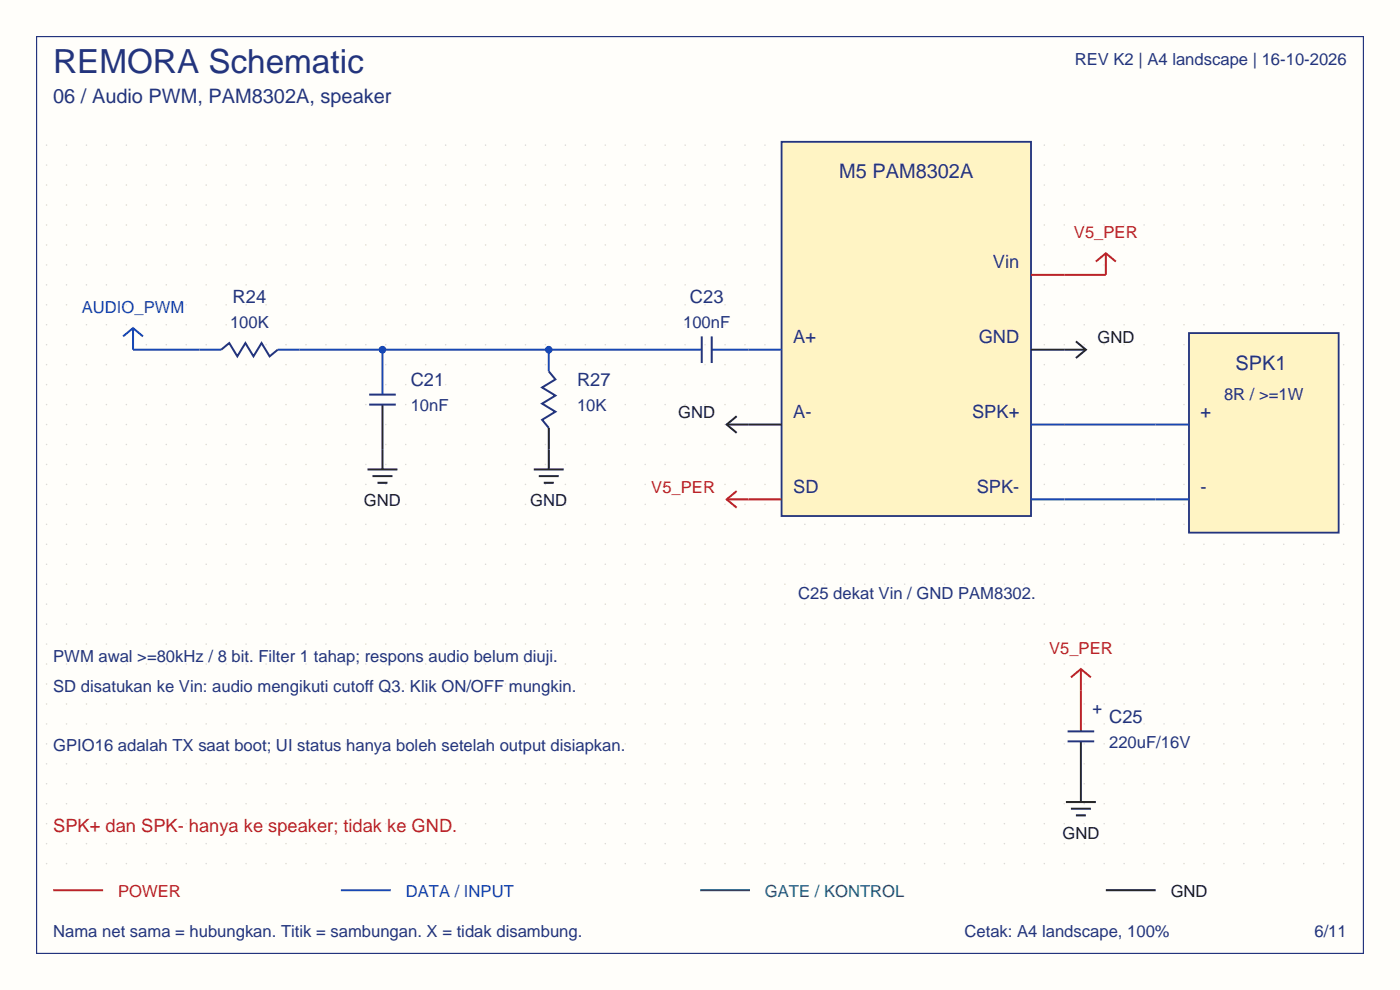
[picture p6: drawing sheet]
<svg xmlns="http://www.w3.org/2000/svg" width="297mm" height="210mm" viewBox="0 0 297 210" stroke-linecap="round" stroke-linejoin="round" font-family="sans-serif">
<defs><g id="words">
<text font-size="7.1" fill="#23347d" x="11.3" y="15.5">REMORA Schematic</text>
<g font-size="4.2" fill="#23347d">
<text x="11.3" y="21.9">06 / Audio PWM, PAM8302A, speaker</text>
<text x="178" y="37.8">M5 PAM8302A</text>
<text x="262.1" y="78.4">SPK1</text>
</g>
<g font-size="3.9" fill="#23347d">
<text x="210.6" y="56.9">Vin</text>
<text x="49.4" y="64.3">R24</text>
<text x="146.4" y="64.3">C23</text>
<text x="168.3" y="72.8">A+</text>
<text x="207.6" y="72.8">GND</text>
<text x="87.1" y="81.9">C21</text>
<text x="122.4" y="81.9">R27</text>
<text x="168.3" y="88.6">A-</text>
<text x="206.2" y="88.6">SPK+</text>
<text x="254.7" y="88.6">+</text>
<text x="168.3" y="104.5">SD</text>
<text x="207.2" y="104.5">SPK-</text>
<text x="254.7" y="104.5">-</text>
<text x="235.3" y="153.4">C25</text>
</g>
<text font-size="3.9" fill="#bb2228" x="11.3" y="176.5">SPK+ dan SPK- hanya ke speaker; tidak ke GND.</text>
<g font-size="3.5" fill="#23347d">
<text x="228" y="13.8">REV K2 | A4 landscape | 16-10-2026</text>
<text x="48.8" y="69.6">100K</text>
<text x="144.9" y="69.6">100nF</text>
<text x="87.1" y="87.2">10nF</text>
<text x="122.4" y="87.2">10K</text>
<text x="259.7" y="84.8">8R / &gt;=1W</text>
<text x="169.3" y="127.1">C25 dekat Vin / GND PAM8302.</text>
<text x="11.3" y="140.5">PWM awal &gt;=80kHz / 8 bit. Filter 1 tahap; respons audio belum diuji.</text>
<text x="11.3" y="146.9">SD disatukan ke Vin: audio mengikuti cutoff Q3. Klik ON/OFF mungkin.</text>
<text x="231.8" y="151.4">+</text>
<text x="11.3" y="159.2">GPIO16 adalah TX saat boot; UI status hanya boleh setelah output disiapkan.</text>
<text x="235.3" y="158.7">220uF/16V</text>
<text x="11.3" y="198.7">Nama net sama = hubungkan. Titik = sambungan. X = tidak disambung.</text>
<text x="204.6" y="198.7">Cetak: A4 landscape, 100%</text>
<text x="278.8" y="198.7">6/11</text>
</g>
<g font-size="3.5" fill="#bb2228">
<text x="227.8" y="50.5">V5_PER</text>
<text x="138.2" y="104.5">V5_PER</text>
<text x="222.5" y="138.7">V5_PER</text>
<text x="25" y="190.2">POWER</text>
</g>
<g font-size="3.5" fill="#1748b5">
<text x="17.3" y="66.4">AUDIO_PWM</text>
<text x="86.1" y="190.2">DATA / INPUT</text>
</g>
<g font-size="3.5" fill="#262626">
<text x="232.8" y="72.8">GND</text>
<text x="143.9" y="88.6">GND</text>
<text x="77.2" y="107.3">GND</text>
<text x="112.5" y="107.3">GND</text>
<text x="225.4" y="177.9">GND</text>
<text x="248.4" y="190.2">GND</text>
</g>
<text font-size="3.5" fill="#148147" x="162.3" y="190.2">GATE / KONTROL</text>
</g></defs>
<path d="M0 0h297v210h-297z" fill-rule="evenodd" fill="#fffefa"/>
<g fill="#dedad2">
<circle cx="9.9" cy="183.2" r=".16"/>
<circle cx="9.9" cy="179" r=".16"/>
<circle cx="9.9" cy="174.7" r=".16"/>
<circle cx="9.9" cy="170.5" r=".16"/>
<circle cx="9.9" cy="166.3" r=".16"/>
<circle cx="9.9" cy="162" r=".16"/>
<circle cx="9.9" cy="157.8" r=".16"/>
<circle cx="9.9" cy="153.6" r=".16"/>
<circle cx="9.9" cy="149.3" r=".16"/>
<circle cx="9.9" cy="145.1" r=".16"/>
<circle cx="9.9" cy="140.9" r=".16"/>
<circle cx="9.9" cy="136.6" r=".16"/>
<circle cx="9.9" cy="132.4" r=".16"/>
<circle cx="9.9" cy="128.2" r=".16"/>
<circle cx="9.9" cy="123.9" r=".16"/>
<circle cx="9.9" cy="119.7" r=".16"/>
<circle cx="9.9" cy="115.5" r=".16"/>
<circle cx="9.9" cy="111.2" r=".16"/>
<circle cx="9.9" cy="107" r=".16"/>
<circle cx="9.9" cy="102.8" r=".16"/>
<circle cx="9.9" cy="98.5" r=".16"/>
<circle cx="9.9" cy="94.3" r=".16"/>
<circle cx="9.9" cy="90.1" r=".16"/>
<circle cx="9.9" cy="85.8" r=".16"/>
<circle cx="9.9" cy="81.6" r=".16"/>
<circle cx="9.9" cy="77.4" r=".16"/>
<circle cx="9.9" cy="73.1" r=".16"/>
<circle cx="9.9" cy="68.9" r=".16"/>
<circle cx="9.9" cy="64.7" r=".16"/>
<circle cx="9.9" cy="60.4" r=".16"/>
<circle cx="9.9" cy="56.2" r=".16"/>
<circle cx="9.9" cy="52" r=".16"/>
<circle cx="9.9" cy="47.7" r=".16"/>
<circle cx="9.9" cy="43.5" r=".16"/>
<circle cx="9.9" cy="39.3" r=".16"/>
<circle cx="9.9" cy="35" r=".16"/>
<circle cx="9.9" cy="30.8" r=".16"/>
<circle cx="14.1" cy="183.2" r=".16"/>
<circle cx="14.1" cy="179" r=".16"/>
<circle cx="14.1" cy="174.7" r=".16"/>
<circle cx="14.1" cy="170.5" r=".16"/>
<circle cx="14.1" cy="166.3" r=".16"/>
<circle cx="14.1" cy="162" r=".16"/>
<circle cx="14.1" cy="157.8" r=".16"/>
<circle cx="14.1" cy="153.6" r=".16"/>
<circle cx="14.1" cy="149.3" r=".16"/>
<circle cx="14.1" cy="145.1" r=".16"/>
<circle cx="14.1" cy="140.9" r=".16"/>
<circle cx="14.1" cy="136.6" r=".16"/>
<circle cx="14.1" cy="132.4" r=".16"/>
<circle cx="14.1" cy="128.2" r=".16"/>
<circle cx="14.1" cy="123.9" r=".16"/>
<circle cx="14.1" cy="119.7" r=".16"/>
<circle cx="14.1" cy="115.5" r=".16"/>
<circle cx="14.1" cy="111.2" r=".16"/>
<circle cx="14.1" cy="107" r=".16"/>
<circle cx="14.1" cy="102.8" r=".16"/>
<circle cx="14.1" cy="98.5" r=".16"/>
<circle cx="14.1" cy="94.3" r=".16"/>
<circle cx="14.1" cy="90.1" r=".16"/>
<circle cx="14.1" cy="85.8" r=".16"/>
<circle cx="14.1" cy="81.6" r=".16"/>
<circle cx="14.1" cy="77.4" r=".16"/>
<circle cx="14.1" cy="73.1" r=".16"/>
<circle cx="14.1" cy="68.9" r=".16"/>
<circle cx="14.1" cy="64.7" r=".16"/>
<circle cx="14.1" cy="60.4" r=".16"/>
<circle cx="14.1" cy="56.2" r=".16"/>
<circle cx="14.1" cy="52" r=".16"/>
<circle cx="14.1" cy="47.7" r=".16"/>
<circle cx="14.1" cy="43.5" r=".16"/>
<circle cx="14.1" cy="39.3" r=".16"/>
<circle cx="14.1" cy="35" r=".16"/>
<circle cx="14.1" cy="30.8" r=".16"/>
<circle cx="18.3" cy="183.2" r=".16"/>
<circle cx="18.3" cy="179" r=".16"/>
<circle cx="18.3" cy="174.7" r=".16"/>
<circle cx="18.3" cy="170.5" r=".16"/>
<circle cx="18.3" cy="166.3" r=".16"/>
<circle cx="18.3" cy="162" r=".16"/>
<circle cx="18.3" cy="157.8" r=".16"/>
<circle cx="18.3" cy="153.6" r=".16"/>
<circle cx="18.3" cy="149.3" r=".16"/>
<circle cx="18.3" cy="145.1" r=".16"/>
<circle cx="18.3" cy="140.9" r=".16"/>
<circle cx="18.3" cy="136.6" r=".16"/>
<circle cx="18.3" cy="132.4" r=".16"/>
<circle cx="18.3" cy="128.2" r=".16"/>
<circle cx="18.3" cy="123.9" r=".16"/>
<circle cx="18.3" cy="119.7" r=".16"/>
<circle cx="18.3" cy="115.5" r=".16"/>
<circle cx="18.3" cy="111.2" r=".16"/>
<circle cx="18.3" cy="107" r=".16"/>
<circle cx="18.3" cy="102.8" r=".16"/>
<circle cx="18.3" cy="98.5" r=".16"/>
<circle cx="18.3" cy="94.3" r=".16"/>
<circle cx="18.3" cy="90.1" r=".16"/>
<circle cx="18.3" cy="85.8" r=".16"/>
<circle cx="18.3" cy="81.6" r=".16"/>
<circle cx="18.3" cy="77.4" r=".16"/>
<circle cx="18.3" cy="73.1" r=".16"/>
<circle cx="18.3" cy="68.9" r=".16"/>
<circle cx="18.3" cy="64.7" r=".16"/>
<circle cx="18.3" cy="60.4" r=".16"/>
<circle cx="18.3" cy="56.2" r=".16"/>
<circle cx="18.3" cy="52" r=".16"/>
<circle cx="18.3" cy="47.7" r=".16"/>
<circle cx="18.3" cy="43.5" r=".16"/>
<circle cx="18.3" cy="39.3" r=".16"/>
<circle cx="18.3" cy="35" r=".16"/>
<circle cx="18.3" cy="30.8" r=".16"/>
<circle cx="22.6" cy="183.2" r=".16"/>
<circle cx="22.6" cy="179" r=".16"/>
<circle cx="22.6" cy="174.7" r=".16"/>
<circle cx="22.6" cy="170.5" r=".16"/>
<circle cx="22.6" cy="166.3" r=".16"/>
<circle cx="22.6" cy="162" r=".16"/>
<circle cx="22.6" cy="157.8" r=".16"/>
<circle cx="22.6" cy="153.6" r=".16"/>
<circle cx="22.6" cy="149.3" r=".16"/>
<circle cx="22.6" cy="145.1" r=".16"/>
<circle cx="22.6" cy="140.9" r=".16"/>
<circle cx="22.6" cy="136.6" r=".16"/>
<circle cx="22.6" cy="132.4" r=".16"/>
<circle cx="22.6" cy="128.2" r=".16"/>
<circle cx="22.6" cy="123.9" r=".16"/>
<circle cx="22.6" cy="119.7" r=".16"/>
<circle cx="22.6" cy="115.5" r=".16"/>
<circle cx="22.6" cy="111.2" r=".16"/>
<circle cx="22.6" cy="107" r=".16"/>
<circle cx="22.6" cy="102.8" r=".16"/>
<circle cx="22.6" cy="98.5" r=".16"/>
<circle cx="22.6" cy="94.3" r=".16"/>
<circle cx="22.6" cy="90.1" r=".16"/>
<circle cx="22.6" cy="85.8" r=".16"/>
<circle cx="22.6" cy="81.6" r=".16"/>
<circle cx="22.6" cy="77.4" r=".16"/>
<circle cx="22.6" cy="73.1" r=".16"/>
<circle cx="22.6" cy="68.9" r=".16"/>
<circle cx="22.6" cy="64.7" r=".16"/>
<circle cx="22.6" cy="60.4" r=".16"/>
<circle cx="22.6" cy="56.2" r=".16"/>
<circle cx="22.6" cy="52" r=".16"/>
<circle cx="22.6" cy="47.7" r=".16"/>
<circle cx="22.6" cy="43.5" r=".16"/>
<circle cx="22.6" cy="39.3" r=".16"/>
<circle cx="22.6" cy="35" r=".16"/>
<circle cx="22.6" cy="30.8" r=".16"/>
<circle cx="26.8" cy="183.2" r=".16"/>
<circle cx="26.8" cy="179" r=".16"/>
<circle cx="26.8" cy="174.7" r=".16"/>
<circle cx="26.8" cy="170.5" r=".16"/>
<circle cx="26.8" cy="166.3" r=".16"/>
<circle cx="26.8" cy="162" r=".16"/>
<circle cx="26.8" cy="157.8" r=".16"/>
<circle cx="26.8" cy="153.6" r=".16"/>
<circle cx="26.8" cy="149.3" r=".16"/>
<circle cx="26.8" cy="145.1" r=".16"/>
<circle cx="26.8" cy="140.9" r=".16"/>
<circle cx="26.8" cy="136.6" r=".16"/>
<circle cx="26.8" cy="132.4" r=".16"/>
<circle cx="26.8" cy="128.2" r=".16"/>
<circle cx="26.8" cy="123.9" r=".16"/>
<circle cx="26.8" cy="119.7" r=".16"/>
<circle cx="26.8" cy="115.5" r=".16"/>
<circle cx="26.8" cy="111.2" r=".16"/>
<circle cx="26.8" cy="107" r=".16"/>
<circle cx="26.8" cy="102.8" r=".16"/>
<circle cx="26.8" cy="98.5" r=".16"/>
<circle cx="26.8" cy="94.3" r=".16"/>
<circle cx="26.8" cy="90.1" r=".16"/>
<circle cx="26.8" cy="85.8" r=".16"/>
<circle cx="26.8" cy="81.6" r=".16"/>
<circle cx="26.8" cy="77.4" r=".16"/>
<circle cx="26.8" cy="73.1" r=".16"/>
<circle cx="26.8" cy="68.9" r=".16"/>
<circle cx="26.8" cy="64.7" r=".16"/>
<circle cx="26.8" cy="60.4" r=".16"/>
<circle cx="26.8" cy="56.2" r=".16"/>
<circle cx="26.8" cy="52" r=".16"/>
<circle cx="26.8" cy="47.7" r=".16"/>
<circle cx="26.8" cy="43.5" r=".16"/>
<circle cx="26.8" cy="39.3" r=".16"/>
<circle cx="26.8" cy="35" r=".16"/>
<circle cx="26.8" cy="30.8" r=".16"/>
<circle cx="31" cy="183.2" r=".16"/>
<circle cx="31" cy="179" r=".16"/>
<circle cx="31" cy="174.7" r=".16"/>
<circle cx="31" cy="170.5" r=".16"/>
<circle cx="31" cy="166.3" r=".16"/>
<circle cx="31" cy="162" r=".16"/>
<circle cx="31" cy="157.8" r=".16"/>
<circle cx="31" cy="153.6" r=".16"/>
<circle cx="31" cy="149.3" r=".16"/>
<circle cx="31" cy="145.1" r=".16"/>
<circle cx="31" cy="140.9" r=".16"/>
<circle cx="31" cy="136.6" r=".16"/>
<circle cx="31" cy="132.4" r=".16"/>
<circle cx="31" cy="128.2" r=".16"/>
<circle cx="31" cy="123.9" r=".16"/>
<circle cx="31" cy="119.7" r=".16"/>
<circle cx="31" cy="115.5" r=".16"/>
<circle cx="31" cy="111.2" r=".16"/>
<circle cx="31" cy="107" r=".16"/>
<circle cx="31" cy="102.8" r=".16"/>
<circle cx="31" cy="98.5" r=".16"/>
<circle cx="31" cy="94.3" r=".16"/>
<circle cx="31" cy="90.1" r=".16"/>
<circle cx="31" cy="85.8" r=".16"/>
<circle cx="31" cy="81.6" r=".16"/>
<circle cx="31" cy="77.4" r=".16"/>
<circle cx="31" cy="73.1" r=".16"/>
<circle cx="31" cy="68.9" r=".16"/>
<circle cx="31" cy="64.7" r=".16"/>
<circle cx="31" cy="60.4" r=".16"/>
<circle cx="31" cy="56.2" r=".16"/>
<circle cx="31" cy="52" r=".16"/>
<circle cx="31" cy="47.7" r=".16"/>
<circle cx="31" cy="43.5" r=".16"/>
<circle cx="31" cy="39.3" r=".16"/>
<circle cx="31" cy="35" r=".16"/>
<circle cx="31" cy="30.8" r=".16"/>
<circle cx="35.3" cy="183.2" r=".16"/>
<circle cx="35.3" cy="179" r=".16"/>
<circle cx="35.3" cy="174.7" r=".16"/>
<circle cx="35.3" cy="170.5" r=".16"/>
<circle cx="35.3" cy="166.3" r=".16"/>
<circle cx="35.3" cy="162" r=".16"/>
<circle cx="35.3" cy="157.8" r=".16"/>
<circle cx="35.3" cy="153.6" r=".16"/>
<circle cx="35.3" cy="149.3" r=".16"/>
<circle cx="35.3" cy="145.1" r=".16"/>
<circle cx="35.3" cy="140.9" r=".16"/>
<circle cx="35.3" cy="136.6" r=".16"/>
<circle cx="35.3" cy="132.4" r=".16"/>
<circle cx="35.3" cy="128.2" r=".16"/>
<circle cx="35.3" cy="123.9" r=".16"/>
<circle cx="35.3" cy="119.7" r=".16"/>
<circle cx="35.3" cy="115.5" r=".16"/>
<circle cx="35.3" cy="111.2" r=".16"/>
<circle cx="35.3" cy="107" r=".16"/>
<circle cx="35.3" cy="102.8" r=".16"/>
<circle cx="35.3" cy="98.5" r=".16"/>
<circle cx="35.3" cy="94.3" r=".16"/>
<circle cx="35.3" cy="90.1" r=".16"/>
<circle cx="35.3" cy="85.8" r=".16"/>
<circle cx="35.3" cy="81.6" r=".16"/>
<circle cx="35.3" cy="77.4" r=".16"/>
<circle cx="35.3" cy="73.1" r=".16"/>
<circle cx="35.3" cy="68.9" r=".16"/>
<circle cx="35.3" cy="64.7" r=".16"/>
<circle cx="35.3" cy="60.4" r=".16"/>
<circle cx="35.3" cy="56.2" r=".16"/>
<circle cx="35.3" cy="52" r=".16"/>
<circle cx="35.3" cy="47.7" r=".16"/>
<circle cx="35.3" cy="43.5" r=".16"/>
<circle cx="35.3" cy="39.3" r=".16"/>
<circle cx="35.3" cy="35" r=".16"/>
<circle cx="35.3" cy="30.8" r=".16"/>
<circle cx="39.5" cy="183.2" r=".16"/>
<circle cx="39.5" cy="179" r=".16"/>
<circle cx="39.5" cy="174.7" r=".16"/>
<circle cx="39.5" cy="170.5" r=".16"/>
<circle cx="39.5" cy="166.3" r=".16"/>
<circle cx="39.5" cy="162" r=".16"/>
<circle cx="39.5" cy="157.8" r=".16"/>
<circle cx="39.5" cy="153.6" r=".16"/>
<circle cx="39.5" cy="149.3" r=".16"/>
<circle cx="39.5" cy="145.1" r=".16"/>
<circle cx="39.5" cy="140.9" r=".16"/>
<circle cx="39.5" cy="136.6" r=".16"/>
<circle cx="39.5" cy="132.4" r=".16"/>
<circle cx="39.5" cy="128.2" r=".16"/>
<circle cx="39.5" cy="123.9" r=".16"/>
<circle cx="39.5" cy="119.7" r=".16"/>
<circle cx="39.5" cy="115.5" r=".16"/>
<circle cx="39.5" cy="111.2" r=".16"/>
<circle cx="39.5" cy="107" r=".16"/>
<circle cx="39.5" cy="102.8" r=".16"/>
<circle cx="39.5" cy="98.5" r=".16"/>
<circle cx="39.5" cy="94.3" r=".16"/>
<circle cx="39.5" cy="90.1" r=".16"/>
<circle cx="39.5" cy="85.8" r=".16"/>
<circle cx="39.5" cy="81.6" r=".16"/>
<circle cx="39.5" cy="77.4" r=".16"/>
<circle cx="39.5" cy="73.1" r=".16"/>
<circle cx="39.5" cy="68.9" r=".16"/>
<circle cx="39.5" cy="64.7" r=".16"/>
<circle cx="39.5" cy="60.4" r=".16"/>
<circle cx="39.5" cy="56.2" r=".16"/>
<circle cx="39.5" cy="52" r=".16"/>
<circle cx="39.5" cy="47.7" r=".16"/>
<circle cx="39.5" cy="43.5" r=".16"/>
<circle cx="39.5" cy="39.3" r=".16"/>
<circle cx="39.5" cy="35" r=".16"/>
<circle cx="39.5" cy="30.8" r=".16"/>
<circle cx="43.7" cy="183.2" r=".16"/>
<circle cx="43.7" cy="179" r=".16"/>
<circle cx="43.7" cy="174.7" r=".16"/>
<circle cx="43.7" cy="170.5" r=".16"/>
<circle cx="43.7" cy="166.3" r=".16"/>
<circle cx="43.7" cy="162" r=".16"/>
<circle cx="43.7" cy="157.8" r=".16"/>
<circle cx="43.7" cy="153.6" r=".16"/>
<circle cx="43.7" cy="149.3" r=".16"/>
<circle cx="43.7" cy="145.1" r=".16"/>
<circle cx="43.7" cy="140.9" r=".16"/>
<circle cx="43.7" cy="136.6" r=".16"/>
<circle cx="43.7" cy="132.4" r=".16"/>
<circle cx="43.7" cy="128.2" r=".16"/>
<circle cx="43.7" cy="123.9" r=".16"/>
<circle cx="43.7" cy="119.7" r=".16"/>
<circle cx="43.7" cy="115.5" r=".16"/>
<circle cx="43.7" cy="111.2" r=".16"/>
<circle cx="43.7" cy="107" r=".16"/>
<circle cx="43.7" cy="102.8" r=".16"/>
<circle cx="43.7" cy="98.5" r=".16"/>
<circle cx="43.7" cy="94.3" r=".16"/>
<circle cx="43.7" cy="90.1" r=".16"/>
<circle cx="43.7" cy="85.8" r=".16"/>
<circle cx="43.7" cy="81.6" r=".16"/>
<circle cx="43.7" cy="77.4" r=".16"/>
<circle cx="43.7" cy="73.1" r=".16"/>
<circle cx="43.7" cy="68.9" r=".16"/>
<circle cx="43.7" cy="64.7" r=".16"/>
<circle cx="43.7" cy="60.4" r=".16"/>
<circle cx="43.7" cy="56.2" r=".16"/>
<circle cx="43.7" cy="52" r=".16"/>
<circle cx="43.7" cy="47.7" r=".16"/>
<circle cx="43.7" cy="43.5" r=".16"/>
<circle cx="43.7" cy="39.3" r=".16"/>
<circle cx="43.7" cy="35" r=".16"/>
<circle cx="43.7" cy="30.8" r=".16"/>
<circle cx="48" cy="183.2" r=".16"/>
<circle cx="48" cy="179" r=".16"/>
<circle cx="48" cy="174.7" r=".16"/>
<circle cx="48" cy="170.5" r=".16"/>
<circle cx="48" cy="166.3" r=".16"/>
<circle cx="48" cy="162" r=".16"/>
<circle cx="48" cy="157.8" r=".16"/>
<circle cx="48" cy="153.6" r=".16"/>
<circle cx="48" cy="149.3" r=".16"/>
<circle cx="48" cy="145.1" r=".16"/>
<circle cx="48" cy="140.9" r=".16"/>
<circle cx="48" cy="136.6" r=".16"/>
<circle cx="48" cy="132.4" r=".16"/>
<circle cx="48" cy="128.2" r=".16"/>
<circle cx="48" cy="123.9" r=".16"/>
<circle cx="48" cy="119.7" r=".16"/>
<circle cx="48" cy="115.5" r=".16"/>
<circle cx="48" cy="111.2" r=".16"/>
<circle cx="48" cy="107" r=".16"/>
<circle cx="48" cy="102.8" r=".16"/>
<circle cx="48" cy="98.5" r=".16"/>
<circle cx="48" cy="94.3" r=".16"/>
<circle cx="48" cy="90.1" r=".16"/>
<circle cx="48" cy="85.8" r=".16"/>
<circle cx="48" cy="81.6" r=".16"/>
<circle cx="48" cy="77.4" r=".16"/>
<circle cx="48" cy="73.1" r=".16"/>
<circle cx="48" cy="68.9" r=".16"/>
<circle cx="48" cy="64.7" r=".16"/>
<circle cx="48" cy="60.4" r=".16"/>
<circle cx="48" cy="56.2" r=".16"/>
<circle cx="48" cy="52" r=".16"/>
<circle cx="48" cy="47.7" r=".16"/>
<circle cx="48" cy="43.5" r=".16"/>
<circle cx="48" cy="39.3" r=".16"/>
<circle cx="48" cy="35" r=".16"/>
<circle cx="48" cy="30.8" r=".16"/>
<circle cx="52.2" cy="183.2" r=".16"/>
<circle cx="52.2" cy="179" r=".16"/>
<circle cx="52.2" cy="174.7" r=".16"/>
<circle cx="52.2" cy="170.5" r=".16"/>
<circle cx="52.2" cy="166.3" r=".16"/>
<circle cx="52.2" cy="162" r=".16"/>
<circle cx="52.2" cy="157.8" r=".16"/>
<circle cx="52.2" cy="153.6" r=".16"/>
<circle cx="52.2" cy="149.3" r=".16"/>
<circle cx="52.2" cy="145.1" r=".16"/>
<circle cx="52.2" cy="140.9" r=".16"/>
<circle cx="52.2" cy="136.6" r=".16"/>
<circle cx="52.2" cy="132.4" r=".16"/>
<circle cx="52.2" cy="128.2" r=".16"/>
<circle cx="52.2" cy="123.9" r=".16"/>
<circle cx="52.2" cy="119.7" r=".16"/>
<circle cx="52.2" cy="115.5" r=".16"/>
<circle cx="52.2" cy="111.2" r=".16"/>
<circle cx="52.2" cy="107" r=".16"/>
<circle cx="52.2" cy="102.8" r=".16"/>
<circle cx="52.2" cy="98.5" r=".16"/>
<circle cx="52.2" cy="94.3" r=".16"/>
<circle cx="52.2" cy="90.1" r=".16"/>
<circle cx="52.2" cy="85.8" r=".16"/>
<circle cx="52.2" cy="81.6" r=".16"/>
<circle cx="52.2" cy="77.4" r=".16"/>
<circle cx="52.2" cy="73.1" r=".16"/>
<circle cx="52.2" cy="68.9" r=".16"/>
<circle cx="52.2" cy="64.7" r=".16"/>
<circle cx="52.2" cy="60.4" r=".16"/>
<circle cx="52.2" cy="56.2" r=".16"/>
<circle cx="52.2" cy="52" r=".16"/>
<circle cx="52.2" cy="47.7" r=".16"/>
<circle cx="52.2" cy="43.5" r=".16"/>
<circle cx="52.2" cy="39.3" r=".16"/>
<circle cx="52.2" cy="35" r=".16"/>
<circle cx="52.2" cy="30.8" r=".16"/>
<circle cx="56.4" cy="183.2" r=".16"/>
<circle cx="56.4" cy="179" r=".16"/>
<circle cx="56.4" cy="174.7" r=".16"/>
<circle cx="56.4" cy="170.5" r=".16"/>
<circle cx="56.4" cy="166.3" r=".16"/>
<circle cx="56.4" cy="162" r=".16"/>
<circle cx="56.4" cy="157.8" r=".16"/>
<circle cx="56.4" cy="153.6" r=".16"/>
<circle cx="56.4" cy="149.3" r=".16"/>
<circle cx="56.4" cy="145.1" r=".16"/>
<circle cx="56.4" cy="140.9" r=".16"/>
<circle cx="56.4" cy="136.6" r=".16"/>
<circle cx="56.4" cy="132.4" r=".16"/>
<circle cx="56.4" cy="128.2" r=".16"/>
<circle cx="56.4" cy="123.9" r=".16"/>
<circle cx="56.4" cy="119.7" r=".16"/>
<circle cx="56.4" cy="115.5" r=".16"/>
<circle cx="56.4" cy="111.2" r=".16"/>
<circle cx="56.4" cy="107" r=".16"/>
<circle cx="56.4" cy="102.8" r=".16"/>
<circle cx="56.4" cy="98.5" r=".16"/>
<circle cx="56.4" cy="94.3" r=".16"/>
<circle cx="56.4" cy="90.1" r=".16"/>
<circle cx="56.4" cy="85.8" r=".16"/>
<circle cx="56.4" cy="81.6" r=".16"/>
<circle cx="56.4" cy="77.4" r=".16"/>
<circle cx="56.4" cy="73.1" r=".16"/>
<circle cx="56.4" cy="68.9" r=".16"/>
<circle cx="56.4" cy="64.7" r=".16"/>
<circle cx="56.4" cy="60.4" r=".16"/>
<circle cx="56.4" cy="56.2" r=".16"/>
<circle cx="56.4" cy="52" r=".16"/>
<circle cx="56.4" cy="47.7" r=".16"/>
<circle cx="56.4" cy="43.5" r=".16"/>
<circle cx="56.4" cy="39.3" r=".16"/>
<circle cx="56.4" cy="35" r=".16"/>
<circle cx="56.4" cy="30.8" r=".16"/>
<circle cx="60.7" cy="183.2" r=".16"/>
<circle cx="60.7" cy="179" r=".16"/>
<circle cx="60.7" cy="174.7" r=".16"/>
<circle cx="60.7" cy="170.5" r=".16"/>
<circle cx="60.7" cy="166.3" r=".16"/>
<circle cx="60.7" cy="162" r=".16"/>
<circle cx="60.7" cy="157.8" r=".16"/>
<circle cx="60.7" cy="153.6" r=".16"/>
<circle cx="60.7" cy="149.3" r=".16"/>
<circle cx="60.7" cy="145.1" r=".16"/>
<circle cx="60.7" cy="140.9" r=".16"/>
<circle cx="60.7" cy="136.6" r=".16"/>
<circle cx="60.7" cy="132.4" r=".16"/>
<circle cx="60.7" cy="128.2" r=".16"/>
<circle cx="60.7" cy="123.9" r=".16"/>
<circle cx="60.7" cy="119.7" r=".16"/>
<circle cx="60.7" cy="115.5" r=".16"/>
<circle cx="60.7" cy="111.2" r=".16"/>
<circle cx="60.7" cy="107" r=".16"/>
<circle cx="60.7" cy="102.8" r=".16"/>
<circle cx="60.7" cy="98.5" r=".16"/>
<circle cx="60.7" cy="94.3" r=".16"/>
<circle cx="60.7" cy="90.1" r=".16"/>
<circle cx="60.7" cy="85.8" r=".16"/>
<circle cx="60.7" cy="81.6" r=".16"/>
<circle cx="60.7" cy="77.4" r=".16"/>
<circle cx="60.7" cy="73.1" r=".16"/>
<circle cx="60.7" cy="68.9" r=".16"/>
<circle cx="60.7" cy="64.7" r=".16"/>
<circle cx="60.7" cy="60.4" r=".16"/>
<circle cx="60.7" cy="56.2" r=".16"/>
<circle cx="60.7" cy="52" r=".16"/>
<circle cx="60.7" cy="47.7" r=".16"/>
<circle cx="60.7" cy="43.5" r=".16"/>
<circle cx="60.7" cy="39.3" r=".16"/>
<circle cx="60.7" cy="35" r=".16"/>
<circle cx="60.7" cy="30.8" r=".16"/>
<circle cx="64.9" cy="183.2" r=".16"/>
<circle cx="64.9" cy="179" r=".16"/>
<circle cx="64.9" cy="174.7" r=".16"/>
<circle cx="64.9" cy="170.5" r=".16"/>
<circle cx="64.9" cy="166.3" r=".16"/>
<circle cx="64.9" cy="162" r=".16"/>
<circle cx="64.9" cy="157.8" r=".16"/>
<circle cx="64.9" cy="153.6" r=".16"/>
<circle cx="64.9" cy="149.3" r=".16"/>
<circle cx="64.9" cy="145.1" r=".16"/>
<circle cx="64.9" cy="140.9" r=".16"/>
<circle cx="64.9" cy="136.6" r=".16"/>
<circle cx="64.9" cy="132.4" r=".16"/>
<circle cx="64.9" cy="128.2" r=".16"/>
<circle cx="64.9" cy="123.9" r=".16"/>
<circle cx="64.9" cy="119.7" r=".16"/>
<circle cx="64.9" cy="115.5" r=".16"/>
<circle cx="64.9" cy="111.2" r=".16"/>
<circle cx="64.9" cy="107" r=".16"/>
<circle cx="64.9" cy="102.8" r=".16"/>
<circle cx="64.9" cy="98.5" r=".16"/>
<circle cx="64.9" cy="94.3" r=".16"/>
<circle cx="64.9" cy="90.1" r=".16"/>
<circle cx="64.9" cy="85.8" r=".16"/>
<circle cx="64.9" cy="81.6" r=".16"/>
<circle cx="64.9" cy="77.4" r=".16"/>
<circle cx="64.9" cy="73.1" r=".16"/>
<circle cx="64.9" cy="68.9" r=".16"/>
<circle cx="64.9" cy="64.7" r=".16"/>
<circle cx="64.9" cy="60.4" r=".16"/>
<circle cx="64.9" cy="56.2" r=".16"/>
<circle cx="64.9" cy="52" r=".16"/>
<circle cx="64.9" cy="47.7" r=".16"/>
<circle cx="64.9" cy="43.5" r=".16"/>
<circle cx="64.9" cy="39.3" r=".16"/>
<circle cx="64.9" cy="35" r=".16"/>
<circle cx="64.9" cy="30.8" r=".16"/>
<circle cx="69.1" cy="183.2" r=".16"/>
<circle cx="69.1" cy="179" r=".16"/>
<circle cx="69.1" cy="174.7" r=".16"/>
<circle cx="69.1" cy="170.5" r=".16"/>
<circle cx="69.1" cy="166.3" r=".16"/>
<circle cx="69.1" cy="162" r=".16"/>
<circle cx="69.1" cy="157.8" r=".16"/>
<circle cx="69.1" cy="153.6" r=".16"/>
<circle cx="69.1" cy="149.3" r=".16"/>
<circle cx="69.1" cy="145.1" r=".16"/>
<circle cx="69.1" cy="140.9" r=".16"/>
<circle cx="69.1" cy="136.6" r=".16"/>
<circle cx="69.1" cy="132.4" r=".16"/>
<circle cx="69.1" cy="128.2" r=".16"/>
<circle cx="69.1" cy="123.9" r=".16"/>
<circle cx="69.1" cy="119.7" r=".16"/>
<circle cx="69.1" cy="115.5" r=".16"/>
<circle cx="69.1" cy="111.2" r=".16"/>
<circle cx="69.1" cy="107" r=".16"/>
<circle cx="69.1" cy="102.8" r=".16"/>
<circle cx="69.1" cy="98.5" r=".16"/>
<circle cx="69.1" cy="94.3" r=".16"/>
<circle cx="69.1" cy="90.1" r=".16"/>
<circle cx="69.1" cy="85.8" r=".16"/>
<circle cx="69.1" cy="81.6" r=".16"/>
<circle cx="69.1" cy="77.4" r=".16"/>
<circle cx="69.1" cy="73.1" r=".16"/>
<circle cx="69.1" cy="68.9" r=".16"/>
<circle cx="69.1" cy="64.7" r=".16"/>
<circle cx="69.1" cy="60.4" r=".16"/>
<circle cx="69.1" cy="56.2" r=".16"/>
<circle cx="69.1" cy="52" r=".16"/>
<circle cx="69.1" cy="47.7" r=".16"/>
<circle cx="69.1" cy="43.5" r=".16"/>
<circle cx="69.1" cy="39.3" r=".16"/>
<circle cx="69.1" cy="35" r=".16"/>
<circle cx="69.1" cy="30.8" r=".16"/>
<circle cx="73.4" cy="183.2" r=".16"/>
<circle cx="73.4" cy="179" r=".16"/>
<circle cx="73.4" cy="174.7" r=".16"/>
<circle cx="73.4" cy="170.5" r=".16"/>
<circle cx="73.4" cy="166.3" r=".16"/>
<circle cx="73.4" cy="162" r=".16"/>
<circle cx="73.4" cy="157.8" r=".16"/>
<circle cx="73.4" cy="153.6" r=".16"/>
<circle cx="73.4" cy="149.3" r=".16"/>
<circle cx="73.4" cy="145.1" r=".16"/>
<circle cx="73.4" cy="140.9" r=".16"/>
<circle cx="73.4" cy="136.6" r=".16"/>
<circle cx="73.4" cy="132.4" r=".16"/>
<circle cx="73.4" cy="128.2" r=".16"/>
<circle cx="73.4" cy="123.9" r=".16"/>
<circle cx="73.4" cy="119.7" r=".16"/>
<circle cx="73.4" cy="115.5" r=".16"/>
<circle cx="73.4" cy="111.2" r=".16"/>
<circle cx="73.4" cy="107" r=".16"/>
<circle cx="73.4" cy="102.8" r=".16"/>
<circle cx="73.4" cy="98.5" r=".16"/>
<circle cx="73.4" cy="94.3" r=".16"/>
<circle cx="73.4" cy="90.1" r=".16"/>
<circle cx="73.4" cy="85.8" r=".16"/>
<circle cx="73.4" cy="81.6" r=".16"/>
<circle cx="73.4" cy="77.4" r=".16"/>
<circle cx="73.4" cy="73.1" r=".16"/>
<circle cx="73.4" cy="68.9" r=".16"/>
<circle cx="73.4" cy="64.7" r=".16"/>
<circle cx="73.4" cy="60.4" r=".16"/>
<circle cx="73.4" cy="56.2" r=".16"/>
<circle cx="73.4" cy="52" r=".16"/>
<circle cx="73.4" cy="47.7" r=".16"/>
<circle cx="73.4" cy="43.5" r=".16"/>
<circle cx="73.4" cy="39.3" r=".16"/>
<circle cx="73.4" cy="35" r=".16"/>
<circle cx="73.4" cy="30.8" r=".16"/>
<circle cx="77.6" cy="183.2" r=".16"/>
<circle cx="77.6" cy="179" r=".16"/>
<circle cx="77.6" cy="174.7" r=".16"/>
<circle cx="77.6" cy="170.5" r=".16"/>
<circle cx="77.6" cy="166.3" r=".16"/>
<circle cx="77.6" cy="162" r=".16"/>
<circle cx="77.6" cy="157.8" r=".16"/>
<circle cx="77.6" cy="153.6" r=".16"/>
<circle cx="77.6" cy="149.3" r=".16"/>
<circle cx="77.6" cy="145.1" r=".16"/>
<circle cx="77.6" cy="140.9" r=".16"/>
<circle cx="77.6" cy="136.6" r=".16"/>
<circle cx="77.6" cy="132.4" r=".16"/>
<circle cx="77.6" cy="128.2" r=".16"/>
<circle cx="77.6" cy="123.9" r=".16"/>
<circle cx="77.6" cy="119.7" r=".16"/>
<circle cx="77.6" cy="115.5" r=".16"/>
<circle cx="77.6" cy="111.2" r=".16"/>
<circle cx="77.6" cy="107" r=".16"/>
<circle cx="77.6" cy="102.8" r=".16"/>
<circle cx="77.6" cy="98.5" r=".16"/>
<circle cx="77.6" cy="94.3" r=".16"/>
<circle cx="77.6" cy="90.1" r=".16"/>
<circle cx="77.6" cy="85.8" r=".16"/>
<circle cx="77.6" cy="81.6" r=".16"/>
<circle cx="77.6" cy="77.4" r=".16"/>
<circle cx="77.6" cy="73.1" r=".16"/>
<circle cx="77.6" cy="68.9" r=".16"/>
<circle cx="77.6" cy="64.7" r=".16"/>
<circle cx="77.6" cy="60.4" r=".16"/>
<circle cx="77.6" cy="56.2" r=".16"/>
<circle cx="77.6" cy="52" r=".16"/>
<circle cx="77.6" cy="47.7" r=".16"/>
<circle cx="77.6" cy="43.5" r=".16"/>
<circle cx="77.6" cy="39.3" r=".16"/>
<circle cx="77.6" cy="35" r=".16"/>
<circle cx="77.6" cy="30.8" r=".16"/>
<circle cx="81.8" cy="183.2" r=".16"/>
<circle cx="81.8" cy="179" r=".16"/>
<circle cx="81.8" cy="174.7" r=".16"/>
<circle cx="81.8" cy="170.5" r=".16"/>
<circle cx="81.8" cy="166.3" r=".16"/>
<circle cx="81.8" cy="162" r=".16"/>
<circle cx="81.8" cy="157.8" r=".16"/>
<circle cx="81.8" cy="153.6" r=".16"/>
<circle cx="81.8" cy="149.3" r=".16"/>
<circle cx="81.8" cy="145.1" r=".16"/>
<circle cx="81.8" cy="140.9" r=".16"/>
<circle cx="81.8" cy="136.6" r=".16"/>
<circle cx="81.8" cy="132.4" r=".16"/>
<circle cx="81.8" cy="128.2" r=".16"/>
<circle cx="81.8" cy="123.9" r=".16"/>
<circle cx="81.8" cy="119.7" r=".16"/>
<circle cx="81.8" cy="115.5" r=".16"/>
<circle cx="81.8" cy="111.2" r=".16"/>
<circle cx="81.8" cy="107" r=".16"/>
<circle cx="81.8" cy="102.8" r=".16"/>
<circle cx="81.8" cy="98.5" r=".16"/>
<circle cx="81.8" cy="94.3" r=".16"/>
<circle cx="81.8" cy="90.1" r=".16"/>
<circle cx="81.8" cy="85.8" r=".16"/>
<circle cx="81.8" cy="81.6" r=".16"/>
<circle cx="81.8" cy="77.4" r=".16"/>
<circle cx="81.8" cy="73.1" r=".16"/>
<circle cx="81.8" cy="68.9" r=".16"/>
<circle cx="81.8" cy="64.7" r=".16"/>
<circle cx="81.8" cy="60.4" r=".16"/>
<circle cx="81.8" cy="56.2" r=".16"/>
<circle cx="81.8" cy="52" r=".16"/>
<circle cx="81.8" cy="47.7" r=".16"/>
<circle cx="81.8" cy="43.5" r=".16"/>
<circle cx="81.8" cy="39.3" r=".16"/>
<circle cx="81.8" cy="35" r=".16"/>
<circle cx="81.8" cy="30.8" r=".16"/>
<circle cx="86.1" cy="183.2" r=".16"/>
<circle cx="86.1" cy="179" r=".16"/>
<circle cx="86.1" cy="174.7" r=".16"/>
<circle cx="86.1" cy="170.5" r=".16"/>
<circle cx="86.1" cy="166.3" r=".16"/>
<circle cx="86.1" cy="162" r=".16"/>
<circle cx="86.1" cy="157.8" r=".16"/>
<circle cx="86.1" cy="153.6" r=".16"/>
<circle cx="86.1" cy="149.3" r=".16"/>
<circle cx="86.1" cy="145.1" r=".16"/>
<circle cx="86.1" cy="140.9" r=".16"/>
<circle cx="86.1" cy="136.6" r=".16"/>
<circle cx="86.1" cy="132.4" r=".16"/>
<circle cx="86.1" cy="128.2" r=".16"/>
<circle cx="86.1" cy="123.9" r=".16"/>
<circle cx="86.1" cy="119.7" r=".16"/>
<circle cx="86.1" cy="115.5" r=".16"/>
<circle cx="86.1" cy="111.2" r=".16"/>
<circle cx="86.1" cy="107" r=".16"/>
<circle cx="86.1" cy="102.8" r=".16"/>
<circle cx="86.1" cy="98.5" r=".16"/>
<circle cx="86.1" cy="94.3" r=".16"/>
<circle cx="86.1" cy="90.1" r=".16"/>
<circle cx="86.1" cy="85.8" r=".16"/>
<circle cx="86.1" cy="81.6" r=".16"/>
<circle cx="86.1" cy="77.4" r=".16"/>
<circle cx="86.1" cy="73.1" r=".16"/>
<circle cx="86.1" cy="68.9" r=".16"/>
<circle cx="86.1" cy="64.7" r=".16"/>
<circle cx="86.1" cy="60.4" r=".16"/>
<circle cx="86.1" cy="56.2" r=".16"/>
<circle cx="86.1" cy="52" r=".16"/>
<circle cx="86.1" cy="47.7" r=".16"/>
<circle cx="86.1" cy="43.5" r=".16"/>
<circle cx="86.1" cy="39.3" r=".16"/>
<circle cx="86.1" cy="35" r=".16"/>
<circle cx="86.1" cy="30.8" r=".16"/>
<circle cx="90.3" cy="183.2" r=".16"/>
<circle cx="90.3" cy="179" r=".16"/>
<circle cx="90.3" cy="174.7" r=".16"/>
<circle cx="90.3" cy="170.5" r=".16"/>
<circle cx="90.3" cy="166.3" r=".16"/>
<circle cx="90.3" cy="162" r=".16"/>
<circle cx="90.3" cy="157.8" r=".16"/>
<circle cx="90.3" cy="153.6" r=".16"/>
<circle cx="90.3" cy="149.3" r=".16"/>
<circle cx="90.3" cy="145.1" r=".16"/>
<circle cx="90.3" cy="140.9" r=".16"/>
<circle cx="90.3" cy="136.6" r=".16"/>
<circle cx="90.3" cy="132.4" r=".16"/>
<circle cx="90.3" cy="128.2" r=".16"/>
<circle cx="90.3" cy="123.9" r=".16"/>
<circle cx="90.3" cy="119.7" r=".16"/>
<circle cx="90.3" cy="115.5" r=".16"/>
<circle cx="90.3" cy="111.2" r=".16"/>
<circle cx="90.3" cy="107" r=".16"/>
<circle cx="90.3" cy="102.8" r=".16"/>
<circle cx="90.3" cy="98.5" r=".16"/>
<circle cx="90.3" cy="94.3" r=".16"/>
<circle cx="90.3" cy="90.1" r=".16"/>
<circle cx="90.3" cy="85.8" r=".16"/>
<circle cx="90.3" cy="81.6" r=".16"/>
<circle cx="90.3" cy="77.4" r=".16"/>
<circle cx="90.3" cy="73.1" r=".16"/>
<circle cx="90.3" cy="68.9" r=".16"/>
<circle cx="90.3" cy="64.7" r=".16"/>
<circle cx="90.3" cy="60.4" r=".16"/>
<circle cx="90.3" cy="56.2" r=".16"/>
<circle cx="90.3" cy="52" r=".16"/>
<circle cx="90.3" cy="47.7" r=".16"/>
<circle cx="90.3" cy="43.5" r=".16"/>
<circle cx="90.3" cy="39.3" r=".16"/>
<circle cx="90.3" cy="35" r=".16"/>
<circle cx="90.3" cy="30.8" r=".16"/>
<circle cx="94.5" cy="183.2" r=".16"/>
<circle cx="94.5" cy="179" r=".16"/>
<circle cx="94.5" cy="174.7" r=".16"/>
<circle cx="94.5" cy="170.5" r=".16"/>
<circle cx="94.5" cy="166.3" r=".16"/>
<circle cx="94.5" cy="162" r=".16"/>
<circle cx="94.5" cy="157.8" r=".16"/>
<circle cx="94.5" cy="153.6" r=".16"/>
<circle cx="94.5" cy="149.3" r=".16"/>
<circle cx="94.5" cy="145.1" r=".16"/>
<circle cx="94.5" cy="140.9" r=".16"/>
<circle cx="94.5" cy="136.6" r=".16"/>
<circle cx="94.5" cy="132.4" r=".16"/>
<circle cx="94.5" cy="128.2" r=".16"/>
<circle cx="94.5" cy="123.9" r=".16"/>
<circle cx="94.5" cy="119.7" r=".16"/>
<circle cx="94.5" cy="115.5" r=".16"/>
<circle cx="94.5" cy="111.2" r=".16"/>
<circle cx="94.5" cy="107" r=".16"/>
<circle cx="94.5" cy="102.8" r=".16"/>
<circle cx="94.5" cy="98.5" r=".16"/>
<circle cx="94.5" cy="94.3" r=".16"/>
<circle cx="94.5" cy="90.1" r=".16"/>
<circle cx="94.5" cy="85.8" r=".16"/>
<circle cx="94.5" cy="81.6" r=".16"/>
<circle cx="94.5" cy="77.4" r=".16"/>
<circle cx="94.5" cy="73.1" r=".16"/>
<circle cx="94.5" cy="68.9" r=".16"/>
<circle cx="94.5" cy="64.7" r=".16"/>
<circle cx="94.5" cy="60.4" r=".16"/>
<circle cx="94.5" cy="56.2" r=".16"/>
<circle cx="94.5" cy="52" r=".16"/>
<circle cx="94.5" cy="47.7" r=".16"/>
<circle cx="94.5" cy="43.5" r=".16"/>
<circle cx="94.5" cy="39.3" r=".16"/>
<circle cx="94.5" cy="35" r=".16"/>
<circle cx="94.5" cy="30.8" r=".16"/>
<circle cx="98.8" cy="183.2" r=".16"/>
<circle cx="98.8" cy="179" r=".16"/>
<circle cx="98.8" cy="174.7" r=".16"/>
<circle cx="98.8" cy="170.5" r=".16"/>
<circle cx="98.8" cy="166.3" r=".16"/>
<circle cx="98.8" cy="162" r=".16"/>
<circle cx="98.8" cy="157.8" r=".16"/>
<circle cx="98.8" cy="153.6" r=".16"/>
<circle cx="98.8" cy="149.3" r=".16"/>
<circle cx="98.8" cy="145.1" r=".16"/>
<circle cx="98.8" cy="140.9" r=".16"/>
<circle cx="98.8" cy="136.6" r=".16"/>
<circle cx="98.8" cy="132.4" r=".16"/>
<circle cx="98.8" cy="128.2" r=".16"/>
<circle cx="98.8" cy="123.9" r=".16"/>
<circle cx="98.8" cy="119.7" r=".16"/>
<circle cx="98.8" cy="115.5" r=".16"/>
<circle cx="98.8" cy="111.2" r=".16"/>
<circle cx="98.8" cy="107" r=".16"/>
<circle cx="98.8" cy="102.8" r=".16"/>
<circle cx="98.8" cy="98.5" r=".16"/>
<circle cx="98.8" cy="94.3" r=".16"/>
<circle cx="98.8" cy="90.1" r=".16"/>
<circle cx="98.8" cy="85.8" r=".16"/>
<circle cx="98.8" cy="81.6" r=".16"/>
<circle cx="98.8" cy="77.4" r=".16"/>
<circle cx="98.8" cy="73.1" r=".16"/>
<circle cx="98.8" cy="68.9" r=".16"/>
<circle cx="98.8" cy="64.7" r=".16"/>
<circle cx="98.8" cy="60.4" r=".16"/>
<circle cx="98.8" cy="56.2" r=".16"/>
<circle cx="98.8" cy="52" r=".16"/>
<circle cx="98.8" cy="47.7" r=".16"/>
<circle cx="98.8" cy="43.5" r=".16"/>
<circle cx="98.8" cy="39.3" r=".16"/>
<circle cx="98.8" cy="35" r=".16"/>
<circle cx="98.8" cy="30.8" r=".16"/>
<circle cx="103" cy="183.2" r=".16"/>
<circle cx="103" cy="179" r=".16"/>
<circle cx="103" cy="174.7" r=".16"/>
<circle cx="103" cy="170.5" r=".16"/>
<circle cx="103" cy="166.3" r=".16"/>
<circle cx="103" cy="162" r=".16"/>
<circle cx="103" cy="157.8" r=".16"/>
<circle cx="103" cy="153.6" r=".16"/>
<circle cx="103" cy="149.3" r=".16"/>
<circle cx="103" cy="145.1" r=".16"/>
<circle cx="103" cy="140.9" r=".16"/>
<circle cx="103" cy="136.6" r=".16"/>
<circle cx="103" cy="132.4" r=".16"/>
<circle cx="103" cy="128.2" r=".16"/>
<circle cx="103" cy="123.9" r=".16"/>
<circle cx="103" cy="119.7" r=".16"/>
<circle cx="103" cy="115.5" r=".16"/>
<circle cx="103" cy="111.2" r=".16"/>
<circle cx="103" cy="107" r=".16"/>
<circle cx="103" cy="102.8" r=".16"/>
<circle cx="103" cy="98.5" r=".16"/>
<circle cx="103" cy="94.3" r=".16"/>
<circle cx="103" cy="90.1" r=".16"/>
<circle cx="103" cy="85.8" r=".16"/>
<circle cx="103" cy="81.6" r=".16"/>
<circle cx="103" cy="77.4" r=".16"/>
<circle cx="103" cy="73.1" r=".16"/>
<circle cx="103" cy="68.9" r=".16"/>
<circle cx="103" cy="64.7" r=".16"/>
<circle cx="103" cy="60.4" r=".16"/>
<circle cx="103" cy="56.2" r=".16"/>
<circle cx="103" cy="52" r=".16"/>
<circle cx="103" cy="47.7" r=".16"/>
<circle cx="103" cy="43.5" r=".16"/>
<circle cx="103" cy="39.3" r=".16"/>
<circle cx="103" cy="35" r=".16"/>
<circle cx="103" cy="30.8" r=".16"/>
<circle cx="107.2" cy="183.2" r=".16"/>
<circle cx="107.2" cy="179" r=".16"/>
<circle cx="107.2" cy="174.7" r=".16"/>
<circle cx="107.2" cy="170.5" r=".16"/>
<circle cx="107.2" cy="166.3" r=".16"/>
<circle cx="107.2" cy="162" r=".16"/>
<circle cx="107.2" cy="157.8" r=".16"/>
<circle cx="107.2" cy="153.6" r=".16"/>
<circle cx="107.2" cy="149.3" r=".16"/>
<circle cx="107.2" cy="145.1" r=".16"/>
<circle cx="107.2" cy="140.9" r=".16"/>
<circle cx="107.2" cy="136.6" r=".16"/>
<circle cx="107.2" cy="132.4" r=".16"/>
<circle cx="107.2" cy="128.2" r=".16"/>
<circle cx="107.2" cy="123.9" r=".16"/>
<circle cx="107.2" cy="119.7" r=".16"/>
<circle cx="107.2" cy="115.5" r=".16"/>
<circle cx="107.2" cy="111.2" r=".16"/>
<circle cx="107.2" cy="107" r=".16"/>
<circle cx="107.2" cy="102.8" r=".16"/>
<circle cx="107.2" cy="98.5" r=".16"/>
<circle cx="107.2" cy="94.3" r=".16"/>
<circle cx="107.2" cy="90.1" r=".16"/>
<circle cx="107.2" cy="85.8" r=".16"/>
<circle cx="107.2" cy="81.6" r=".16"/>
<circle cx="107.2" cy="77.4" r=".16"/>
<circle cx="107.2" cy="73.1" r=".16"/>
<circle cx="107.2" cy="68.9" r=".16"/>
<circle cx="107.2" cy="64.7" r=".16"/>
<circle cx="107.2" cy="60.4" r=".16"/>
<circle cx="107.2" cy="56.2" r=".16"/>
<circle cx="107.2" cy="52" r=".16"/>
<circle cx="107.2" cy="47.7" r=".16"/>
<circle cx="107.2" cy="43.5" r=".16"/>
<circle cx="107.2" cy="39.3" r=".16"/>
<circle cx="107.2" cy="35" r=".16"/>
<circle cx="107.2" cy="30.8" r=".16"/>
<circle cx="111.5" cy="183.2" r=".16"/>
<circle cx="111.5" cy="179" r=".16"/>
<circle cx="111.5" cy="174.7" r=".16"/>
<circle cx="111.5" cy="170.5" r=".16"/>
<circle cx="111.5" cy="166.3" r=".16"/>
<circle cx="111.5" cy="162" r=".16"/>
<circle cx="111.5" cy="157.8" r=".16"/>
<circle cx="111.5" cy="153.6" r=".16"/>
<circle cx="111.5" cy="149.3" r=".16"/>
<circle cx="111.5" cy="145.1" r=".16"/>
<circle cx="111.5" cy="140.9" r=".16"/>
<circle cx="111.5" cy="136.6" r=".16"/>
<circle cx="111.5" cy="132.4" r=".16"/>
<circle cx="111.5" cy="128.2" r=".16"/>
<circle cx="111.5" cy="123.9" r=".16"/>
<circle cx="111.5" cy="119.7" r=".16"/>
<circle cx="111.5" cy="115.5" r=".16"/>
<circle cx="111.5" cy="111.2" r=".16"/>
<circle cx="111.5" cy="107" r=".16"/>
<circle cx="111.5" cy="102.8" r=".16"/>
<circle cx="111.5" cy="98.5" r=".16"/>
<circle cx="111.5" cy="94.3" r=".16"/>
<circle cx="111.5" cy="90.1" r=".16"/>
<circle cx="111.5" cy="85.8" r=".16"/>
<circle cx="111.5" cy="81.6" r=".16"/>
<circle cx="111.5" cy="77.4" r=".16"/>
<circle cx="111.5" cy="73.1" r=".16"/>
<circle cx="111.5" cy="68.9" r=".16"/>
<circle cx="111.5" cy="64.7" r=".16"/>
<circle cx="111.5" cy="60.4" r=".16"/>
<circle cx="111.5" cy="56.2" r=".16"/>
<circle cx="111.5" cy="52" r=".16"/>
<circle cx="111.5" cy="47.7" r=".16"/>
<circle cx="111.5" cy="43.5" r=".16"/>
<circle cx="111.5" cy="39.3" r=".16"/>
<circle cx="111.5" cy="35" r=".16"/>
<circle cx="111.5" cy="30.8" r=".16"/>
<circle cx="115.7" cy="183.2" r=".16"/>
<circle cx="115.7" cy="179" r=".16"/>
<circle cx="115.7" cy="174.7" r=".16"/>
<circle cx="115.7" cy="170.5" r=".16"/>
<circle cx="115.7" cy="166.3" r=".16"/>
<circle cx="115.7" cy="162" r=".16"/>
<circle cx="115.7" cy="157.8" r=".16"/>
<circle cx="115.7" cy="153.6" r=".16"/>
<circle cx="115.7" cy="149.3" r=".16"/>
<circle cx="115.7" cy="145.1" r=".16"/>
<circle cx="115.7" cy="140.9" r=".16"/>
<circle cx="115.7" cy="136.6" r=".16"/>
<circle cx="115.7" cy="132.4" r=".16"/>
<circle cx="115.7" cy="128.2" r=".16"/>
<circle cx="115.7" cy="123.9" r=".16"/>
<circle cx="115.7" cy="119.7" r=".16"/>
<circle cx="115.7" cy="115.5" r=".16"/>
<circle cx="115.7" cy="111.2" r=".16"/>
<circle cx="115.7" cy="107" r=".16"/>
<circle cx="115.7" cy="102.8" r=".16"/>
<circle cx="115.7" cy="98.5" r=".16"/>
<circle cx="115.7" cy="94.3" r=".16"/>
<circle cx="115.7" cy="90.1" r=".16"/>
<circle cx="115.7" cy="85.8" r=".16"/>
<circle cx="115.7" cy="81.6" r=".16"/>
<circle cx="115.7" cy="77.4" r=".16"/>
<circle cx="115.7" cy="73.1" r=".16"/>
<circle cx="115.7" cy="68.9" r=".16"/>
<circle cx="115.7" cy="64.7" r=".16"/>
<circle cx="115.7" cy="60.4" r=".16"/>
<circle cx="115.7" cy="56.2" r=".16"/>
<circle cx="115.7" cy="52" r=".16"/>
<circle cx="115.7" cy="47.7" r=".16"/>
<circle cx="115.7" cy="43.5" r=".16"/>
<circle cx="115.7" cy="39.3" r=".16"/>
<circle cx="115.7" cy="35" r=".16"/>
<circle cx="115.7" cy="30.8" r=".16"/>
<circle cx="119.9" cy="183.2" r=".16"/>
<circle cx="119.9" cy="179" r=".16"/>
<circle cx="119.9" cy="174.7" r=".16"/>
<circle cx="119.9" cy="170.5" r=".16"/>
<circle cx="119.9" cy="166.3" r=".16"/>
<circle cx="119.9" cy="162" r=".16"/>
<circle cx="119.9" cy="157.8" r=".16"/>
<circle cx="119.9" cy="153.6" r=".16"/>
<circle cx="119.9" cy="149.3" r=".16"/>
<circle cx="119.9" cy="145.1" r=".16"/>
<circle cx="119.9" cy="140.9" r=".16"/>
<circle cx="119.9" cy="136.6" r=".16"/>
<circle cx="119.9" cy="132.4" r=".16"/>
<circle cx="119.9" cy="128.2" r=".16"/>
<circle cx="119.9" cy="123.9" r=".16"/>
<circle cx="119.9" cy="119.7" r=".16"/>
<circle cx="119.9" cy="115.5" r=".16"/>
<circle cx="119.9" cy="111.2" r=".16"/>
<circle cx="119.9" cy="107" r=".16"/>
<circle cx="119.9" cy="102.8" r=".16"/>
<circle cx="119.9" cy="98.5" r=".16"/>
<circle cx="119.9" cy="94.3" r=".16"/>
<circle cx="119.9" cy="90.1" r=".16"/>
<circle cx="119.9" cy="85.8" r=".16"/>
<circle cx="119.9" cy="81.6" r=".16"/>
<circle cx="119.9" cy="77.4" r=".16"/>
<circle cx="119.9" cy="73.1" r=".16"/>
<circle cx="119.9" cy="68.9" r=".16"/>
<circle cx="119.9" cy="64.7" r=".16"/>
<circle cx="119.9" cy="60.4" r=".16"/>
<circle cx="119.9" cy="56.2" r=".16"/>
<circle cx="119.9" cy="52" r=".16"/>
<circle cx="119.9" cy="47.7" r=".16"/>
<circle cx="119.9" cy="43.5" r=".16"/>
<circle cx="119.9" cy="39.3" r=".16"/>
<circle cx="119.9" cy="35" r=".16"/>
<circle cx="119.9" cy="30.8" r=".16"/>
<circle cx="124.2" cy="183.2" r=".16"/>
<circle cx="124.2" cy="179" r=".16"/>
<circle cx="124.2" cy="174.7" r=".16"/>
<circle cx="124.2" cy="170.5" r=".16"/>
<circle cx="124.2" cy="166.3" r=".16"/>
<circle cx="124.2" cy="162" r=".16"/>
<circle cx="124.2" cy="157.8" r=".16"/>
<circle cx="124.2" cy="153.6" r=".16"/>
<circle cx="124.2" cy="149.3" r=".16"/>
<circle cx="124.2" cy="145.1" r=".16"/>
<circle cx="124.2" cy="140.9" r=".16"/>
<circle cx="124.2" cy="136.6" r=".16"/>
<circle cx="124.2" cy="132.4" r=".16"/>
<circle cx="124.2" cy="128.2" r=".16"/>
<circle cx="124.2" cy="123.9" r=".16"/>
<circle cx="124.2" cy="119.7" r=".16"/>
<circle cx="124.2" cy="115.5" r=".16"/>
<circle cx="124.2" cy="111.2" r=".16"/>
<circle cx="124.2" cy="107" r=".16"/>
<circle cx="124.2" cy="102.8" r=".16"/>
<circle cx="124.2" cy="98.5" r=".16"/>
<circle cx="124.2" cy="94.3" r=".16"/>
<circle cx="124.2" cy="90.1" r=".16"/>
<circle cx="124.2" cy="85.8" r=".16"/>
<circle cx="124.2" cy="81.6" r=".16"/>
<circle cx="124.2" cy="77.4" r=".16"/>
<circle cx="124.2" cy="73.1" r=".16"/>
<circle cx="124.2" cy="68.9" r=".16"/>
<circle cx="124.2" cy="64.7" r=".16"/>
<circle cx="124.2" cy="60.4" r=".16"/>
<circle cx="124.2" cy="56.2" r=".16"/>
<circle cx="124.2" cy="52" r=".16"/>
<circle cx="124.2" cy="47.7" r=".16"/>
<circle cx="124.2" cy="43.5" r=".16"/>
<circle cx="124.2" cy="39.3" r=".16"/>
<circle cx="124.2" cy="35" r=".16"/>
<circle cx="124.2" cy="30.8" r=".16"/>
<circle cx="128.4" cy="183.2" r=".16"/>
<circle cx="128.4" cy="179" r=".16"/>
<circle cx="128.4" cy="174.7" r=".16"/>
<circle cx="128.4" cy="170.5" r=".16"/>
<circle cx="128.4" cy="166.3" r=".16"/>
<circle cx="128.4" cy="162" r=".16"/>
<circle cx="128.4" cy="157.8" r=".16"/>
<circle cx="128.4" cy="153.6" r=".16"/>
<circle cx="128.4" cy="149.3" r=".16"/>
<circle cx="128.4" cy="145.1" r=".16"/>
<circle cx="128.4" cy="140.9" r=".16"/>
<circle cx="128.4" cy="136.6" r=".16"/>
<circle cx="128.4" cy="132.4" r=".16"/>
<circle cx="128.4" cy="128.2" r=".16"/>
<circle cx="128.4" cy="123.9" r=".16"/>
<circle cx="128.4" cy="119.7" r=".16"/>
<circle cx="128.4" cy="115.5" r=".16"/>
<circle cx="128.4" cy="111.2" r=".16"/>
<circle cx="128.4" cy="107" r=".16"/>
<circle cx="128.4" cy="102.8" r=".16"/>
<circle cx="128.4" cy="98.5" r=".16"/>
<circle cx="128.4" cy="94.3" r=".16"/>
<circle cx="128.4" cy="90.1" r=".16"/>
<circle cx="128.4" cy="85.8" r=".16"/>
<circle cx="128.4" cy="81.6" r=".16"/>
<circle cx="128.4" cy="77.4" r=".16"/>
<circle cx="128.4" cy="73.1" r=".16"/>
<circle cx="128.4" cy="68.9" r=".16"/>
<circle cx="128.4" cy="64.7" r=".16"/>
<circle cx="128.4" cy="60.4" r=".16"/>
<circle cx="128.4" cy="56.2" r=".16"/>
<circle cx="128.4" cy="52" r=".16"/>
<circle cx="128.4" cy="47.7" r=".16"/>
<circle cx="128.4" cy="43.5" r=".16"/>
<circle cx="128.4" cy="39.3" r=".16"/>
<circle cx="128.4" cy="35" r=".16"/>
<circle cx="128.4" cy="30.8" r=".16"/>
<circle cx="132.6" cy="183.2" r=".16"/>
<circle cx="132.6" cy="179" r=".16"/>
<circle cx="132.6" cy="174.7" r=".16"/>
<circle cx="132.6" cy="170.5" r=".16"/>
<circle cx="132.6" cy="166.3" r=".16"/>
<circle cx="132.6" cy="162" r=".16"/>
<circle cx="132.6" cy="157.8" r=".16"/>
<circle cx="132.6" cy="153.6" r=".16"/>
<circle cx="132.6" cy="149.3" r=".16"/>
<circle cx="132.6" cy="145.1" r=".16"/>
<circle cx="132.6" cy="140.9" r=".16"/>
<circle cx="132.6" cy="136.6" r=".16"/>
<circle cx="132.6" cy="132.4" r=".16"/>
<circle cx="132.6" cy="128.2" r=".16"/>
<circle cx="132.6" cy="123.9" r=".16"/>
<circle cx="132.6" cy="119.7" r=".16"/>
<circle cx="132.6" cy="115.5" r=".16"/>
<circle cx="132.6" cy="111.2" r=".16"/>
<circle cx="132.6" cy="107" r=".16"/>
<circle cx="132.6" cy="102.8" r=".16"/>
<circle cx="132.6" cy="98.5" r=".16"/>
<circle cx="132.6" cy="94.3" r=".16"/>
<circle cx="132.6" cy="90.1" r=".16"/>
<circle cx="132.6" cy="85.8" r=".16"/>
<circle cx="132.6" cy="81.6" r=".16"/>
<circle cx="132.6" cy="77.4" r=".16"/>
<circle cx="132.6" cy="73.1" r=".16"/>
<circle cx="132.6" cy="68.9" r=".16"/>
<circle cx="132.6" cy="64.7" r=".16"/>
<circle cx="132.6" cy="60.4" r=".16"/>
<circle cx="132.6" cy="56.2" r=".16"/>
<circle cx="132.6" cy="52" r=".16"/>
<circle cx="132.6" cy="47.7" r=".16"/>
<circle cx="132.6" cy="43.5" r=".16"/>
<circle cx="132.6" cy="39.3" r=".16"/>
<circle cx="132.6" cy="35" r=".16"/>
<circle cx="132.6" cy="30.8" r=".16"/>
<circle cx="136.9" cy="183.2" r=".16"/>
<circle cx="136.9" cy="179" r=".16"/>
<circle cx="136.9" cy="174.7" r=".16"/>
<circle cx="136.9" cy="170.5" r=".16"/>
<circle cx="136.9" cy="166.3" r=".16"/>
<circle cx="136.9" cy="162" r=".16"/>
<circle cx="136.9" cy="157.8" r=".16"/>
<circle cx="136.9" cy="153.6" r=".16"/>
<circle cx="136.9" cy="149.3" r=".16"/>
<circle cx="136.9" cy="145.1" r=".16"/>
<circle cx="136.9" cy="140.9" r=".16"/>
<circle cx="136.9" cy="136.6" r=".16"/>
<circle cx="136.9" cy="132.4" r=".16"/>
<circle cx="136.9" cy="128.2" r=".16"/>
<circle cx="136.9" cy="123.9" r=".16"/>
<circle cx="136.9" cy="119.7" r=".16"/>
<circle cx="136.9" cy="115.5" r=".16"/>
<circle cx="136.9" cy="111.2" r=".16"/>
<circle cx="136.9" cy="107" r=".16"/>
<circle cx="136.9" cy="102.8" r=".16"/>
<circle cx="136.9" cy="98.5" r=".16"/>
<circle cx="136.9" cy="94.3" r=".16"/>
<circle cx="136.9" cy="90.1" r=".16"/>
<circle cx="136.9" cy="85.8" r=".16"/>
<circle cx="136.9" cy="81.6" r=".16"/>
<circle cx="136.9" cy="77.4" r=".16"/>
<circle cx="136.9" cy="73.1" r=".16"/>
<circle cx="136.9" cy="68.9" r=".16"/>
<circle cx="136.9" cy="64.7" r=".16"/>
<circle cx="136.9" cy="60.4" r=".16"/>
<circle cx="136.9" cy="56.2" r=".16"/>
<circle cx="136.9" cy="52" r=".16"/>
<circle cx="136.9" cy="47.7" r=".16"/>
<circle cx="136.9" cy="43.5" r=".16"/>
<circle cx="136.9" cy="39.3" r=".16"/>
<circle cx="136.9" cy="35" r=".16"/>
<circle cx="136.9" cy="30.8" r=".16"/>
<circle cx="141.1" cy="183.2" r=".16"/>
<circle cx="141.1" cy="179" r=".16"/>
<circle cx="141.1" cy="174.7" r=".16"/>
<circle cx="141.1" cy="170.5" r=".16"/>
<circle cx="141.1" cy="166.3" r=".16"/>
<circle cx="141.1" cy="162" r=".16"/>
<circle cx="141.1" cy="157.8" r=".16"/>
<circle cx="141.1" cy="153.6" r=".16"/>
<circle cx="141.1" cy="149.3" r=".16"/>
<circle cx="141.1" cy="145.1" r=".16"/>
<circle cx="141.1" cy="140.9" r=".16"/>
<circle cx="141.1" cy="136.6" r=".16"/>
<circle cx="141.1" cy="132.4" r=".16"/>
<circle cx="141.1" cy="128.2" r=".16"/>
<circle cx="141.1" cy="123.9" r=".16"/>
<circle cx="141.1" cy="119.7" r=".16"/>
<circle cx="141.1" cy="115.5" r=".16"/>
<circle cx="141.1" cy="111.2" r=".16"/>
<circle cx="141.1" cy="107" r=".16"/>
<circle cx="141.1" cy="102.8" r=".16"/>
<circle cx="141.1" cy="98.5" r=".16"/>
<circle cx="141.1" cy="94.3" r=".16"/>
<circle cx="141.1" cy="90.1" r=".16"/>
<circle cx="141.1" cy="85.8" r=".16"/>
<circle cx="141.1" cy="81.6" r=".16"/>
<circle cx="141.1" cy="77.4" r=".16"/>
<circle cx="141.1" cy="73.1" r=".16"/>
<circle cx="141.1" cy="68.9" r=".16"/>
<circle cx="141.1" cy="64.7" r=".16"/>
<circle cx="141.1" cy="60.4" r=".16"/>
<circle cx="141.1" cy="56.2" r=".16"/>
<circle cx="141.1" cy="52" r=".16"/>
<circle cx="141.1" cy="47.7" r=".16"/>
<circle cx="141.1" cy="43.5" r=".16"/>
<circle cx="141.1" cy="39.3" r=".16"/>
<circle cx="141.1" cy="35" r=".16"/>
<circle cx="141.1" cy="30.8" r=".16"/>
<circle cx="145.3" cy="183.2" r=".16"/>
<circle cx="145.3" cy="179" r=".16"/>
<circle cx="145.3" cy="174.7" r=".16"/>
<circle cx="145.3" cy="170.5" r=".16"/>
<circle cx="145.3" cy="166.3" r=".16"/>
<circle cx="145.3" cy="162" r=".16"/>
<circle cx="145.3" cy="157.8" r=".16"/>
<circle cx="145.3" cy="153.6" r=".16"/>
<circle cx="145.3" cy="149.3" r=".16"/>
<circle cx="145.3" cy="145.1" r=".16"/>
<circle cx="145.3" cy="140.9" r=".16"/>
<circle cx="145.3" cy="136.6" r=".16"/>
<circle cx="145.3" cy="132.4" r=".16"/>
<circle cx="145.3" cy="128.2" r=".16"/>
<circle cx="145.3" cy="123.9" r=".16"/>
<circle cx="145.3" cy="119.7" r=".16"/>
<circle cx="145.3" cy="115.5" r=".16"/>
<circle cx="145.3" cy="111.2" r=".16"/>
<circle cx="145.3" cy="107" r=".16"/>
<circle cx="145.3" cy="102.8" r=".16"/>
<circle cx="145.3" cy="98.5" r=".16"/>
<circle cx="145.3" cy="94.3" r=".16"/>
<circle cx="145.3" cy="90.1" r=".16"/>
<circle cx="145.3" cy="85.8" r=".16"/>
<circle cx="145.3" cy="81.6" r=".16"/>
<circle cx="145.3" cy="77.4" r=".16"/>
<circle cx="145.3" cy="73.1" r=".16"/>
<circle cx="145.3" cy="68.9" r=".16"/>
<circle cx="145.3" cy="64.7" r=".16"/>
<circle cx="145.3" cy="60.4" r=".16"/>
<circle cx="145.3" cy="56.2" r=".16"/>
<circle cx="145.3" cy="52" r=".16"/>
<circle cx="145.3" cy="47.7" r=".16"/>
<circle cx="145.3" cy="43.5" r=".16"/>
<circle cx="145.3" cy="39.3" r=".16"/>
<circle cx="145.3" cy="35" r=".16"/>
<circle cx="145.3" cy="30.8" r=".16"/>
<circle cx="149.6" cy="183.2" r=".16"/>
<circle cx="149.6" cy="179" r=".16"/>
<circle cx="149.6" cy="174.7" r=".16"/>
<circle cx="149.6" cy="170.5" r=".16"/>
<circle cx="149.6" cy="166.3" r=".16"/>
<circle cx="149.6" cy="162" r=".16"/>
<circle cx="149.6" cy="157.8" r=".16"/>
<circle cx="149.6" cy="153.6" r=".16"/>
<circle cx="149.6" cy="149.3" r=".16"/>
<circle cx="149.6" cy="145.1" r=".16"/>
<circle cx="149.6" cy="140.9" r=".16"/>
<circle cx="149.6" cy="136.6" r=".16"/>
<circle cx="149.6" cy="132.4" r=".16"/>
<circle cx="149.6" cy="128.2" r=".16"/>
<circle cx="149.6" cy="123.9" r=".16"/>
<circle cx="149.6" cy="119.7" r=".16"/>
<circle cx="149.6" cy="115.5" r=".16"/>
<circle cx="149.6" cy="111.2" r=".16"/>
<circle cx="149.6" cy="107" r=".16"/>
<circle cx="149.6" cy="102.8" r=".16"/>
<circle cx="149.6" cy="98.5" r=".16"/>
<circle cx="149.6" cy="94.3" r=".16"/>
<circle cx="149.6" cy="90.1" r=".16"/>
<circle cx="149.6" cy="85.8" r=".16"/>
<circle cx="149.6" cy="81.6" r=".16"/>
<circle cx="149.6" cy="77.4" r=".16"/>
<circle cx="149.6" cy="73.1" r=".16"/>
<circle cx="149.6" cy="68.9" r=".16"/>
<circle cx="149.6" cy="64.7" r=".16"/>
<circle cx="149.6" cy="60.4" r=".16"/>
<circle cx="149.6" cy="56.2" r=".16"/>
<circle cx="149.6" cy="52" r=".16"/>
<circle cx="149.6" cy="47.7" r=".16"/>
<circle cx="149.6" cy="43.5" r=".16"/>
<circle cx="149.6" cy="39.3" r=".16"/>
<circle cx="149.6" cy="35" r=".16"/>
<circle cx="149.6" cy="30.8" r=".16"/>
<circle cx="153.8" cy="183.2" r=".16"/>
<circle cx="153.8" cy="179" r=".16"/>
<circle cx="153.8" cy="174.7" r=".16"/>
<circle cx="153.8" cy="170.5" r=".16"/>
<circle cx="153.8" cy="166.3" r=".16"/>
<circle cx="153.8" cy="162" r=".16"/>
<circle cx="153.8" cy="157.8" r=".16"/>
<circle cx="153.8" cy="153.6" r=".16"/>
<circle cx="153.8" cy="149.3" r=".16"/>
<circle cx="153.8" cy="145.1" r=".16"/>
<circle cx="153.8" cy="140.9" r=".16"/>
<circle cx="153.8" cy="136.6" r=".16"/>
<circle cx="153.8" cy="132.4" r=".16"/>
<circle cx="153.8" cy="128.2" r=".16"/>
<circle cx="153.8" cy="123.9" r=".16"/>
<circle cx="153.8" cy="119.7" r=".16"/>
<circle cx="153.8" cy="115.5" r=".16"/>
<circle cx="153.8" cy="111.2" r=".16"/>
<circle cx="153.8" cy="107" r=".16"/>
<circle cx="153.8" cy="102.8" r=".16"/>
<circle cx="153.8" cy="98.5" r=".16"/>
<circle cx="153.8" cy="94.3" r=".16"/>
<circle cx="153.8" cy="90.1" r=".16"/>
<circle cx="153.8" cy="85.8" r=".16"/>
<circle cx="153.8" cy="81.6" r=".16"/>
<circle cx="153.8" cy="77.4" r=".16"/>
<circle cx="153.8" cy="73.1" r=".16"/>
<circle cx="153.8" cy="68.9" r=".16"/>
<circle cx="153.8" cy="64.7" r=".16"/>
<circle cx="153.8" cy="60.4" r=".16"/>
<circle cx="153.8" cy="56.2" r=".16"/>
<circle cx="153.8" cy="52" r=".16"/>
<circle cx="153.8" cy="47.7" r=".16"/>
<circle cx="153.8" cy="43.5" r=".16"/>
<circle cx="153.8" cy="39.3" r=".16"/>
<circle cx="153.8" cy="35" r=".16"/>
<circle cx="153.8" cy="30.8" r=".16"/>
<circle cx="158" cy="183.2" r=".16"/>
<circle cx="158" cy="179" r=".16"/>
<circle cx="158" cy="174.7" r=".16"/>
<circle cx="158" cy="170.5" r=".16"/>
<circle cx="158" cy="166.3" r=".16"/>
<circle cx="158" cy="162" r=".16"/>
<circle cx="158" cy="157.8" r=".16"/>
<circle cx="158" cy="153.6" r=".16"/>
<circle cx="158" cy="149.3" r=".16"/>
<circle cx="158" cy="145.1" r=".16"/>
<circle cx="158" cy="140.9" r=".16"/>
<circle cx="158" cy="136.6" r=".16"/>
<circle cx="158" cy="132.4" r=".16"/>
<circle cx="158" cy="128.2" r=".16"/>
<circle cx="158" cy="123.9" r=".16"/>
<circle cx="158" cy="119.7" r=".16"/>
<circle cx="158" cy="115.5" r=".16"/>
<circle cx="158" cy="111.2" r=".16"/>
<circle cx="158" cy="107" r=".16"/>
<circle cx="158" cy="102.8" r=".16"/>
<circle cx="158" cy="98.5" r=".16"/>
<circle cx="158" cy="94.3" r=".16"/>
<circle cx="158" cy="90.1" r=".16"/>
<circle cx="158" cy="85.8" r=".16"/>
<circle cx="158" cy="81.6" r=".16"/>
<circle cx="158" cy="77.4" r=".16"/>
<circle cx="158" cy="73.1" r=".16"/>
<circle cx="158" cy="68.9" r=".16"/>
<circle cx="158" cy="64.7" r=".16"/>
<circle cx="158" cy="60.4" r=".16"/>
<circle cx="158" cy="56.2" r=".16"/>
<circle cx="158" cy="52" r=".16"/>
<circle cx="158" cy="47.7" r=".16"/>
<circle cx="158" cy="43.5" r=".16"/>
<circle cx="158" cy="39.3" r=".16"/>
<circle cx="158" cy="35" r=".16"/>
<circle cx="158" cy="30.8" r=".16"/>
<circle cx="162.3" cy="183.2" r=".16"/>
<circle cx="162.3" cy="179" r=".16"/>
<circle cx="162.3" cy="174.7" r=".16"/>
<circle cx="162.3" cy="170.5" r=".16"/>
<circle cx="162.3" cy="166.3" r=".16"/>
<circle cx="162.3" cy="162" r=".16"/>
<circle cx="162.3" cy="157.8" r=".16"/>
<circle cx="162.3" cy="153.6" r=".16"/>
<circle cx="162.3" cy="149.3" r=".16"/>
<circle cx="162.3" cy="145.1" r=".16"/>
<circle cx="162.3" cy="140.9" r=".16"/>
<circle cx="162.3" cy="136.6" r=".16"/>
<circle cx="162.3" cy="132.4" r=".16"/>
<circle cx="162.3" cy="128.2" r=".16"/>
<circle cx="162.3" cy="123.9" r=".16"/>
<circle cx="162.3" cy="119.7" r=".16"/>
<circle cx="162.3" cy="115.5" r=".16"/>
<circle cx="162.3" cy="111.2" r=".16"/>
<circle cx="162.3" cy="107" r=".16"/>
<circle cx="162.3" cy="102.8" r=".16"/>
<circle cx="162.3" cy="98.5" r=".16"/>
<circle cx="162.3" cy="94.3" r=".16"/>
<circle cx="162.3" cy="90.1" r=".16"/>
<circle cx="162.3" cy="85.8" r=".16"/>
<circle cx="162.3" cy="81.6" r=".16"/>
<circle cx="162.3" cy="77.4" r=".16"/>
<circle cx="162.3" cy="73.1" r=".16"/>
<circle cx="162.3" cy="68.9" r=".16"/>
<circle cx="162.3" cy="64.7" r=".16"/>
<circle cx="162.3" cy="60.4" r=".16"/>
<circle cx="162.3" cy="56.2" r=".16"/>
<circle cx="162.3" cy="52" r=".16"/>
<circle cx="162.3" cy="47.7" r=".16"/>
<circle cx="162.3" cy="43.5" r=".16"/>
<circle cx="162.3" cy="39.3" r=".16"/>
<circle cx="162.3" cy="35" r=".16"/>
<circle cx="162.3" cy="30.8" r=".16"/>
<circle cx="166.5" cy="183.2" r=".16"/>
<circle cx="166.5" cy="179" r=".16"/>
<circle cx="166.5" cy="174.7" r=".16"/>
<circle cx="166.5" cy="170.5" r=".16"/>
<circle cx="166.5" cy="166.3" r=".16"/>
<circle cx="166.5" cy="162" r=".16"/>
<circle cx="166.5" cy="157.8" r=".16"/>
<circle cx="166.5" cy="153.6" r=".16"/>
<circle cx="166.5" cy="149.3" r=".16"/>
<circle cx="166.5" cy="145.1" r=".16"/>
<circle cx="166.5" cy="140.9" r=".16"/>
<circle cx="166.5" cy="136.6" r=".16"/>
<circle cx="166.5" cy="132.4" r=".16"/>
<circle cx="166.5" cy="128.2" r=".16"/>
<circle cx="166.5" cy="123.9" r=".16"/>
<circle cx="166.5" cy="119.7" r=".16"/>
<circle cx="166.5" cy="115.5" r=".16"/>
<circle cx="166.5" cy="111.2" r=".16"/>
<circle cx="166.5" cy="107" r=".16"/>
<circle cx="166.5" cy="102.8" r=".16"/>
<circle cx="166.5" cy="98.5" r=".16"/>
<circle cx="166.5" cy="94.3" r=".16"/>
<circle cx="166.5" cy="90.1" r=".16"/>
<circle cx="166.5" cy="85.8" r=".16"/>
<circle cx="166.5" cy="81.6" r=".16"/>
<circle cx="166.5" cy="77.4" r=".16"/>
<circle cx="166.5" cy="73.1" r=".16"/>
<circle cx="166.5" cy="68.9" r=".16"/>
<circle cx="166.5" cy="64.7" r=".16"/>
<circle cx="166.5" cy="60.4" r=".16"/>
<circle cx="166.5" cy="56.2" r=".16"/>
<circle cx="166.5" cy="52" r=".16"/>
<circle cx="166.5" cy="47.7" r=".16"/>
<circle cx="166.5" cy="43.5" r=".16"/>
<circle cx="166.5" cy="39.3" r=".16"/>
<circle cx="166.5" cy="35" r=".16"/>
<circle cx="166.5" cy="30.8" r=".16"/>
<circle cx="170.7" cy="183.2" r=".16"/>
<circle cx="170.7" cy="179" r=".16"/>
<circle cx="170.7" cy="174.7" r=".16"/>
<circle cx="170.7" cy="170.5" r=".16"/>
<circle cx="170.7" cy="166.3" r=".16"/>
<circle cx="170.7" cy="162" r=".16"/>
<circle cx="170.7" cy="157.8" r=".16"/>
<circle cx="170.7" cy="153.6" r=".16"/>
<circle cx="170.7" cy="149.3" r=".16"/>
<circle cx="170.7" cy="145.1" r=".16"/>
<circle cx="170.7" cy="140.9" r=".16"/>
<circle cx="170.7" cy="136.6" r=".16"/>
<circle cx="170.7" cy="132.4" r=".16"/>
<circle cx="170.7" cy="128.2" r=".16"/>
<circle cx="170.7" cy="123.9" r=".16"/>
<circle cx="170.7" cy="119.7" r=".16"/>
<circle cx="170.7" cy="115.5" r=".16"/>
<circle cx="170.7" cy="111.2" r=".16"/>
<circle cx="170.7" cy="107" r=".16"/>
<circle cx="170.7" cy="102.8" r=".16"/>
<circle cx="170.7" cy="98.5" r=".16"/>
<circle cx="170.7" cy="94.3" r=".16"/>
<circle cx="170.7" cy="90.1" r=".16"/>
<circle cx="170.7" cy="85.8" r=".16"/>
<circle cx="170.7" cy="81.6" r=".16"/>
<circle cx="170.7" cy="77.4" r=".16"/>
<circle cx="170.7" cy="73.1" r=".16"/>
<circle cx="170.7" cy="68.9" r=".16"/>
<circle cx="170.7" cy="64.7" r=".16"/>
<circle cx="170.7" cy="60.4" r=".16"/>
<circle cx="170.7" cy="56.2" r=".16"/>
<circle cx="170.7" cy="52" r=".16"/>
<circle cx="170.7" cy="47.7" r=".16"/>
<circle cx="170.7" cy="43.5" r=".16"/>
<circle cx="170.7" cy="39.3" r=".16"/>
<circle cx="170.7" cy="35" r=".16"/>
<circle cx="170.7" cy="30.8" r=".16"/>
<circle cx="175" cy="183.2" r=".16"/>
<circle cx="175" cy="179" r=".16"/>
<circle cx="175" cy="174.7" r=".16"/>
<circle cx="175" cy="170.5" r=".16"/>
<circle cx="175" cy="166.3" r=".16"/>
<circle cx="175" cy="162" r=".16"/>
<circle cx="175" cy="157.8" r=".16"/>
<circle cx="175" cy="153.6" r=".16"/>
<circle cx="175" cy="149.3" r=".16"/>
<circle cx="175" cy="145.1" r=".16"/>
<circle cx="175" cy="140.9" r=".16"/>
<circle cx="175" cy="136.6" r=".16"/>
<circle cx="175" cy="132.4" r=".16"/>
<circle cx="175" cy="128.2" r=".16"/>
<circle cx="175" cy="123.9" r=".16"/>
<circle cx="175" cy="119.7" r=".16"/>
<circle cx="175" cy="115.5" r=".16"/>
<circle cx="175" cy="111.2" r=".16"/>
<circle cx="175" cy="107" r=".16"/>
<circle cx="175" cy="102.8" r=".16"/>
<circle cx="175" cy="98.5" r=".16"/>
<circle cx="175" cy="94.3" r=".16"/>
<circle cx="175" cy="90.1" r=".16"/>
<circle cx="175" cy="85.8" r=".16"/>
<circle cx="175" cy="81.6" r=".16"/>
<circle cx="175" cy="77.4" r=".16"/>
<circle cx="175" cy="73.1" r=".16"/>
<circle cx="175" cy="68.9" r=".16"/>
<circle cx="175" cy="64.7" r=".16"/>
<circle cx="175" cy="60.4" r=".16"/>
<circle cx="175" cy="56.2" r=".16"/>
<circle cx="175" cy="52" r=".16"/>
<circle cx="175" cy="47.7" r=".16"/>
<circle cx="175" cy="43.5" r=".16"/>
<circle cx="175" cy="39.3" r=".16"/>
<circle cx="175" cy="35" r=".16"/>
<circle cx="175" cy="30.8" r=".16"/>
<circle cx="179.2" cy="183.2" r=".16"/>
<circle cx="179.2" cy="179" r=".16"/>
<circle cx="179.2" cy="174.7" r=".16"/>
<circle cx="179.2" cy="170.5" r=".16"/>
<circle cx="179.2" cy="166.3" r=".16"/>
<circle cx="179.2" cy="162" r=".16"/>
<circle cx="179.2" cy="157.8" r=".16"/>
<circle cx="179.2" cy="153.6" r=".16"/>
<circle cx="179.2" cy="149.3" r=".16"/>
<circle cx="179.2" cy="145.1" r=".16"/>
<circle cx="179.2" cy="140.9" r=".16"/>
<circle cx="179.2" cy="136.6" r=".16"/>
<circle cx="179.2" cy="132.4" r=".16"/>
<circle cx="179.2" cy="128.2" r=".16"/>
<circle cx="179.2" cy="123.9" r=".16"/>
<circle cx="179.2" cy="119.7" r=".16"/>
<circle cx="179.2" cy="115.5" r=".16"/>
<circle cx="179.2" cy="111.2" r=".16"/>
<circle cx="179.2" cy="107" r=".16"/>
<circle cx="179.2" cy="102.8" r=".16"/>
<circle cx="179.2" cy="98.5" r=".16"/>
<circle cx="179.2" cy="94.3" r=".16"/>
<circle cx="179.2" cy="90.1" r=".16"/>
<circle cx="179.2" cy="85.8" r=".16"/>
<circle cx="179.2" cy="81.6" r=".16"/>
<circle cx="179.2" cy="77.4" r=".16"/>
<circle cx="179.2" cy="73.1" r=".16"/>
<circle cx="179.2" cy="68.9" r=".16"/>
<circle cx="179.2" cy="64.7" r=".16"/>
<circle cx="179.2" cy="60.4" r=".16"/>
<circle cx="179.2" cy="56.2" r=".16"/>
<circle cx="179.2" cy="52" r=".16"/>
<circle cx="179.2" cy="47.7" r=".16"/>
<circle cx="179.2" cy="43.5" r=".16"/>
<circle cx="179.2" cy="39.3" r=".16"/>
<circle cx="179.2" cy="35" r=".16"/>
<circle cx="179.2" cy="30.8" r=".16"/>
<circle cx="183.4" cy="183.2" r=".16"/>
<circle cx="183.4" cy="179" r=".16"/>
<circle cx="183.4" cy="174.7" r=".16"/>
<circle cx="183.4" cy="170.5" r=".16"/>
<circle cx="183.4" cy="166.3" r=".16"/>
<circle cx="183.4" cy="162" r=".16"/>
<circle cx="183.4" cy="157.8" r=".16"/>
<circle cx="183.4" cy="153.6" r=".16"/>
<circle cx="183.4" cy="149.3" r=".16"/>
<circle cx="183.4" cy="145.1" r=".16"/>
<circle cx="183.4" cy="140.9" r=".16"/>
<circle cx="183.4" cy="136.6" r=".16"/>
<circle cx="183.4" cy="132.4" r=".16"/>
<circle cx="183.4" cy="128.2" r=".16"/>
<circle cx="183.4" cy="123.9" r=".16"/>
<circle cx="183.4" cy="119.7" r=".16"/>
<circle cx="183.4" cy="115.5" r=".16"/>
<circle cx="183.4" cy="111.2" r=".16"/>
<circle cx="183.4" cy="107" r=".16"/>
<circle cx="183.4" cy="102.8" r=".16"/>
<circle cx="183.4" cy="98.5" r=".16"/>
<circle cx="183.4" cy="94.3" r=".16"/>
<circle cx="183.4" cy="90.1" r=".16"/>
<circle cx="183.4" cy="85.8" r=".16"/>
<circle cx="183.4" cy="81.6" r=".16"/>
<circle cx="183.4" cy="77.4" r=".16"/>
<circle cx="183.4" cy="73.1" r=".16"/>
<circle cx="183.4" cy="68.9" r=".16"/>
<circle cx="183.4" cy="64.7" r=".16"/>
<circle cx="183.4" cy="60.4" r=".16"/>
<circle cx="183.4" cy="56.2" r=".16"/>
<circle cx="183.4" cy="52" r=".16"/>
<circle cx="183.4" cy="47.7" r=".16"/>
<circle cx="183.4" cy="43.5" r=".16"/>
<circle cx="183.4" cy="39.3" r=".16"/>
<circle cx="183.4" cy="35" r=".16"/>
<circle cx="183.4" cy="30.8" r=".16"/>
<circle cx="187.7" cy="183.2" r=".16"/>
<circle cx="187.7" cy="179" r=".16"/>
<circle cx="187.7" cy="174.7" r=".16"/>
<circle cx="187.7" cy="170.5" r=".16"/>
<circle cx="187.7" cy="166.3" r=".16"/>
<circle cx="187.7" cy="162" r=".16"/>
<circle cx="187.7" cy="157.8" r=".16"/>
<circle cx="187.7" cy="153.6" r=".16"/>
<circle cx="187.7" cy="149.3" r=".16"/>
<circle cx="187.7" cy="145.1" r=".16"/>
<circle cx="187.7" cy="140.9" r=".16"/>
<circle cx="187.7" cy="136.6" r=".16"/>
<circle cx="187.7" cy="132.4" r=".16"/>
<circle cx="187.7" cy="128.2" r=".16"/>
<circle cx="187.7" cy="123.9" r=".16"/>
<circle cx="187.7" cy="119.7" r=".16"/>
<circle cx="187.7" cy="115.5" r=".16"/>
<circle cx="187.7" cy="111.2" r=".16"/>
<circle cx="187.7" cy="107" r=".16"/>
<circle cx="187.7" cy="102.8" r=".16"/>
<circle cx="187.7" cy="98.5" r=".16"/>
<circle cx="187.7" cy="94.3" r=".16"/>
<circle cx="187.7" cy="90.1" r=".16"/>
<circle cx="187.7" cy="85.8" r=".16"/>
<circle cx="187.7" cy="81.6" r=".16"/>
<circle cx="187.7" cy="77.4" r=".16"/>
<circle cx="187.7" cy="73.1" r=".16"/>
<circle cx="187.7" cy="68.9" r=".16"/>
<circle cx="187.7" cy="64.7" r=".16"/>
<circle cx="187.7" cy="60.4" r=".16"/>
<circle cx="187.7" cy="56.2" r=".16"/>
<circle cx="187.7" cy="52" r=".16"/>
<circle cx="187.7" cy="47.7" r=".16"/>
<circle cx="187.7" cy="43.5" r=".16"/>
<circle cx="187.7" cy="39.3" r=".16"/>
<circle cx="187.7" cy="35" r=".16"/>
<circle cx="187.7" cy="30.8" r=".16"/>
<circle cx="191.9" cy="183.2" r=".16"/>
<circle cx="191.9" cy="179" r=".16"/>
<circle cx="191.9" cy="174.7" r=".16"/>
<circle cx="191.9" cy="170.5" r=".16"/>
<circle cx="191.9" cy="166.3" r=".16"/>
<circle cx="191.9" cy="162" r=".16"/>
<circle cx="191.9" cy="157.8" r=".16"/>
<circle cx="191.9" cy="153.6" r=".16"/>
<circle cx="191.9" cy="149.3" r=".16"/>
<circle cx="191.9" cy="145.1" r=".16"/>
<circle cx="191.9" cy="140.9" r=".16"/>
<circle cx="191.9" cy="136.6" r=".16"/>
<circle cx="191.9" cy="132.4" r=".16"/>
<circle cx="191.9" cy="128.2" r=".16"/>
<circle cx="191.9" cy="123.9" r=".16"/>
<circle cx="191.9" cy="119.7" r=".16"/>
<circle cx="191.9" cy="115.5" r=".16"/>
<circle cx="191.9" cy="111.2" r=".16"/>
<circle cx="191.9" cy="107" r=".16"/>
<circle cx="191.9" cy="102.8" r=".16"/>
<circle cx="191.9" cy="98.5" r=".16"/>
<circle cx="191.9" cy="94.3" r=".16"/>
<circle cx="191.9" cy="90.1" r=".16"/>
<circle cx="191.9" cy="85.8" r=".16"/>
<circle cx="191.9" cy="81.6" r=".16"/>
<circle cx="191.9" cy="77.4" r=".16"/>
<circle cx="191.9" cy="73.1" r=".16"/>
<circle cx="191.9" cy="68.9" r=".16"/>
<circle cx="191.9" cy="64.7" r=".16"/>
<circle cx="191.9" cy="60.4" r=".16"/>
<circle cx="191.9" cy="56.2" r=".16"/>
<circle cx="191.9" cy="52" r=".16"/>
<circle cx="191.9" cy="47.7" r=".16"/>
<circle cx="191.9" cy="43.5" r=".16"/>
<circle cx="191.9" cy="39.3" r=".16"/>
<circle cx="191.9" cy="35" r=".16"/>
<circle cx="191.9" cy="30.8" r=".16"/>
<circle cx="196.1" cy="183.2" r=".16"/>
<circle cx="196.1" cy="179" r=".16"/>
<circle cx="196.1" cy="174.7" r=".16"/>
<circle cx="196.1" cy="170.5" r=".16"/>
<circle cx="196.1" cy="166.3" r=".16"/>
<circle cx="196.1" cy="162" r=".16"/>
<circle cx="196.1" cy="157.8" r=".16"/>
<circle cx="196.1" cy="153.6" r=".16"/>
<circle cx="196.1" cy="149.3" r=".16"/>
<circle cx="196.1" cy="145.1" r=".16"/>
<circle cx="196.1" cy="140.9" r=".16"/>
<circle cx="196.1" cy="136.6" r=".16"/>
<circle cx="196.1" cy="132.4" r=".16"/>
<circle cx="196.1" cy="128.2" r=".16"/>
<circle cx="196.1" cy="123.9" r=".16"/>
<circle cx="196.1" cy="119.7" r=".16"/>
<circle cx="196.1" cy="115.5" r=".16"/>
<circle cx="196.1" cy="111.2" r=".16"/>
<circle cx="196.1" cy="107" r=".16"/>
<circle cx="196.1" cy="102.8" r=".16"/>
<circle cx="196.1" cy="98.5" r=".16"/>
<circle cx="196.1" cy="94.3" r=".16"/>
<circle cx="196.1" cy="90.1" r=".16"/>
<circle cx="196.1" cy="85.8" r=".16"/>
<circle cx="196.1" cy="81.6" r=".16"/>
<circle cx="196.1" cy="77.4" r=".16"/>
<circle cx="196.1" cy="73.1" r=".16"/>
<circle cx="196.1" cy="68.9" r=".16"/>
<circle cx="196.1" cy="64.7" r=".16"/>
<circle cx="196.1" cy="60.4" r=".16"/>
<circle cx="196.1" cy="56.2" r=".16"/>
<circle cx="196.1" cy="52" r=".16"/>
<circle cx="196.1" cy="47.7" r=".16"/>
<circle cx="196.1" cy="43.5" r=".16"/>
<circle cx="196.1" cy="39.3" r=".16"/>
<circle cx="196.1" cy="35" r=".16"/>
<circle cx="196.1" cy="30.8" r=".16"/>
<circle cx="200.4" cy="183.2" r=".16"/>
<circle cx="200.4" cy="179" r=".16"/>
<circle cx="200.4" cy="174.7" r=".16"/>
<circle cx="200.4" cy="170.5" r=".16"/>
<circle cx="200.4" cy="166.3" r=".16"/>
<circle cx="200.4" cy="162" r=".16"/>
<circle cx="200.4" cy="157.8" r=".16"/>
<circle cx="200.4" cy="153.6" r=".16"/>
<circle cx="200.4" cy="149.3" r=".16"/>
<circle cx="200.4" cy="145.1" r=".16"/>
<circle cx="200.4" cy="140.9" r=".16"/>
<circle cx="200.4" cy="136.6" r=".16"/>
<circle cx="200.4" cy="132.4" r=".16"/>
<circle cx="200.4" cy="128.2" r=".16"/>
<circle cx="200.4" cy="123.9" r=".16"/>
<circle cx="200.4" cy="119.7" r=".16"/>
<circle cx="200.4" cy="115.5" r=".16"/>
<circle cx="200.4" cy="111.2" r=".16"/>
<circle cx="200.4" cy="107" r=".16"/>
<circle cx="200.4" cy="102.8" r=".16"/>
<circle cx="200.4" cy="98.5" r=".16"/>
<circle cx="200.4" cy="94.3" r=".16"/>
<circle cx="200.4" cy="90.1" r=".16"/>
<circle cx="200.4" cy="85.8" r=".16"/>
<circle cx="200.4" cy="81.6" r=".16"/>
<circle cx="200.4" cy="77.4" r=".16"/>
<circle cx="200.4" cy="73.1" r=".16"/>
<circle cx="200.4" cy="68.9" r=".16"/>
<circle cx="200.4" cy="64.7" r=".16"/>
<circle cx="200.4" cy="60.4" r=".16"/>
<circle cx="200.4" cy="56.2" r=".16"/>
<circle cx="200.4" cy="52" r=".16"/>
<circle cx="200.4" cy="47.7" r=".16"/>
<circle cx="200.4" cy="43.5" r=".16"/>
<circle cx="200.4" cy="39.3" r=".16"/>
<circle cx="200.4" cy="35" r=".16"/>
<circle cx="200.4" cy="30.8" r=".16"/>
<circle cx="204.6" cy="183.2" r=".16"/>
<circle cx="204.6" cy="179" r=".16"/>
<circle cx="204.6" cy="174.7" r=".16"/>
<circle cx="204.6" cy="170.5" r=".16"/>
<circle cx="204.6" cy="166.3" r=".16"/>
<circle cx="204.6" cy="162" r=".16"/>
<circle cx="204.6" cy="157.8" r=".16"/>
<circle cx="204.6" cy="153.6" r=".16"/>
<circle cx="204.6" cy="149.3" r=".16"/>
<circle cx="204.6" cy="145.1" r=".16"/>
<circle cx="204.6" cy="140.9" r=".16"/>
<circle cx="204.6" cy="136.6" r=".16"/>
<circle cx="204.6" cy="132.4" r=".16"/>
<circle cx="204.6" cy="128.2" r=".16"/>
<circle cx="204.6" cy="123.9" r=".16"/>
<circle cx="204.6" cy="119.7" r=".16"/>
<circle cx="204.6" cy="115.5" r=".16"/>
<circle cx="204.6" cy="111.2" r=".16"/>
<circle cx="204.6" cy="107" r=".16"/>
<circle cx="204.6" cy="102.8" r=".16"/>
<circle cx="204.6" cy="98.5" r=".16"/>
<circle cx="204.6" cy="94.3" r=".16"/>
<circle cx="204.6" cy="90.1" r=".16"/>
<circle cx="204.6" cy="85.8" r=".16"/>
<circle cx="204.6" cy="81.6" r=".16"/>
<circle cx="204.6" cy="77.4" r=".16"/>
<circle cx="204.6" cy="73.1" r=".16"/>
<circle cx="204.6" cy="68.9" r=".16"/>
<circle cx="204.6" cy="64.7" r=".16"/>
<circle cx="204.6" cy="60.4" r=".16"/>
<circle cx="204.6" cy="56.2" r=".16"/>
<circle cx="204.6" cy="52" r=".16"/>
<circle cx="204.6" cy="47.7" r=".16"/>
<circle cx="204.6" cy="43.5" r=".16"/>
<circle cx="204.6" cy="39.3" r=".16"/>
<circle cx="204.6" cy="35" r=".16"/>
<circle cx="204.6" cy="30.8" r=".16"/>
<circle cx="208.8" cy="183.2" r=".16"/>
<circle cx="208.8" cy="179" r=".16"/>
<circle cx="208.8" cy="174.7" r=".16"/>
<circle cx="208.8" cy="170.5" r=".16"/>
<circle cx="208.8" cy="166.3" r=".16"/>
<circle cx="208.8" cy="162" r=".16"/>
<circle cx="208.8" cy="157.8" r=".16"/>
<circle cx="208.8" cy="153.6" r=".16"/>
<circle cx="208.8" cy="149.3" r=".16"/>
<circle cx="208.8" cy="145.1" r=".16"/>
<circle cx="208.8" cy="140.9" r=".16"/>
<circle cx="208.8" cy="136.6" r=".16"/>
<circle cx="208.8" cy="132.4" r=".16"/>
<circle cx="208.8" cy="128.2" r=".16"/>
<circle cx="208.8" cy="123.9" r=".16"/>
<circle cx="208.8" cy="119.7" r=".16"/>
<circle cx="208.8" cy="115.5" r=".16"/>
<circle cx="208.8" cy="111.2" r=".16"/>
<circle cx="208.8" cy="107" r=".16"/>
<circle cx="208.8" cy="102.8" r=".16"/>
<circle cx="208.8" cy="98.5" r=".16"/>
<circle cx="208.8" cy="94.3" r=".16"/>
<circle cx="208.8" cy="90.1" r=".16"/>
<circle cx="208.8" cy="85.8" r=".16"/>
<circle cx="208.8" cy="81.6" r=".16"/>
<circle cx="208.8" cy="77.4" r=".16"/>
<circle cx="208.8" cy="73.1" r=".16"/>
<circle cx="208.8" cy="68.9" r=".16"/>
<circle cx="208.8" cy="64.7" r=".16"/>
<circle cx="208.8" cy="60.4" r=".16"/>
<circle cx="208.8" cy="56.2" r=".16"/>
<circle cx="208.8" cy="52" r=".16"/>
<circle cx="208.8" cy="47.7" r=".16"/>
<circle cx="208.8" cy="43.5" r=".16"/>
<circle cx="208.8" cy="39.3" r=".16"/>
<circle cx="208.8" cy="35" r=".16"/>
<circle cx="208.8" cy="30.8" r=".16"/>
<circle cx="213.1" cy="183.2" r=".16"/>
<circle cx="213.1" cy="179" r=".16"/>
<circle cx="213.1" cy="174.7" r=".16"/>
<circle cx="213.1" cy="170.5" r=".16"/>
<circle cx="213.1" cy="166.3" r=".16"/>
<circle cx="213.1" cy="162" r=".16"/>
<circle cx="213.1" cy="157.8" r=".16"/>
<circle cx="213.1" cy="153.6" r=".16"/>
<circle cx="213.1" cy="149.3" r=".16"/>
<circle cx="213.1" cy="145.1" r=".16"/>
<circle cx="213.1" cy="140.9" r=".16"/>
<circle cx="213.1" cy="136.6" r=".16"/>
<circle cx="213.1" cy="132.4" r=".16"/>
<circle cx="213.1" cy="128.2" r=".16"/>
<circle cx="213.1" cy="123.9" r=".16"/>
<circle cx="213.1" cy="119.7" r=".16"/>
<circle cx="213.1" cy="115.5" r=".16"/>
<circle cx="213.1" cy="111.2" r=".16"/>
<circle cx="213.1" cy="107" r=".16"/>
<circle cx="213.1" cy="102.8" r=".16"/>
<circle cx="213.1" cy="98.5" r=".16"/>
<circle cx="213.1" cy="94.3" r=".16"/>
<circle cx="213.1" cy="90.1" r=".16"/>
<circle cx="213.1" cy="85.8" r=".16"/>
<circle cx="213.1" cy="81.6" r=".16"/>
<circle cx="213.1" cy="77.4" r=".16"/>
<circle cx="213.1" cy="73.1" r=".16"/>
<circle cx="213.1" cy="68.9" r=".16"/>
<circle cx="213.1" cy="64.7" r=".16"/>
<circle cx="213.1" cy="60.4" r=".16"/>
<circle cx="213.1" cy="56.2" r=".16"/>
<circle cx="213.1" cy="52" r=".16"/>
<circle cx="213.1" cy="47.7" r=".16"/>
<circle cx="213.1" cy="43.5" r=".16"/>
<circle cx="213.1" cy="39.3" r=".16"/>
<circle cx="213.1" cy="35" r=".16"/>
<circle cx="213.1" cy="30.8" r=".16"/>
<circle cx="217.3" cy="183.2" r=".16"/>
<circle cx="217.3" cy="179" r=".16"/>
<circle cx="217.3" cy="174.7" r=".16"/>
<circle cx="217.3" cy="170.5" r=".16"/>
<circle cx="217.3" cy="166.3" r=".16"/>
<circle cx="217.3" cy="162" r=".16"/>
<circle cx="217.3" cy="157.8" r=".16"/>
<circle cx="217.3" cy="153.6" r=".16"/>
<circle cx="217.3" cy="149.3" r=".16"/>
<circle cx="217.3" cy="145.1" r=".16"/>
<circle cx="217.3" cy="140.9" r=".16"/>
<circle cx="217.3" cy="136.6" r=".16"/>
<circle cx="217.3" cy="132.4" r=".16"/>
<circle cx="217.3" cy="128.2" r=".16"/>
<circle cx="217.3" cy="123.9" r=".16"/>
<circle cx="217.3" cy="119.7" r=".16"/>
<circle cx="217.3" cy="115.5" r=".16"/>
<circle cx="217.3" cy="111.2" r=".16"/>
<circle cx="217.3" cy="107" r=".16"/>
<circle cx="217.3" cy="102.8" r=".16"/>
<circle cx="217.3" cy="98.5" r=".16"/>
<circle cx="217.3" cy="94.3" r=".16"/>
<circle cx="217.3" cy="90.1" r=".16"/>
<circle cx="217.3" cy="85.8" r=".16"/>
<circle cx="217.3" cy="81.6" r=".16"/>
<circle cx="217.3" cy="77.4" r=".16"/>
<circle cx="217.3" cy="73.1" r=".16"/>
<circle cx="217.3" cy="68.9" r=".16"/>
<circle cx="217.3" cy="64.7" r=".16"/>
<circle cx="217.3" cy="60.4" r=".16"/>
<circle cx="217.3" cy="56.2" r=".16"/>
<circle cx="217.3" cy="52" r=".16"/>
<circle cx="217.3" cy="47.7" r=".16"/>
<circle cx="217.3" cy="43.5" r=".16"/>
<circle cx="217.3" cy="39.3" r=".16"/>
<circle cx="217.3" cy="35" r=".16"/>
<circle cx="217.3" cy="30.8" r=".16"/>
<circle cx="221.5" cy="183.2" r=".16"/>
<circle cx="221.5" cy="179" r=".16"/>
<circle cx="221.5" cy="174.7" r=".16"/>
<circle cx="221.5" cy="170.5" r=".16"/>
<circle cx="221.5" cy="166.3" r=".16"/>
<circle cx="221.5" cy="162" r=".16"/>
<circle cx="221.5" cy="157.8" r=".16"/>
<circle cx="221.5" cy="153.6" r=".16"/>
<circle cx="221.5" cy="149.3" r=".16"/>
<circle cx="221.5" cy="145.1" r=".16"/>
<circle cx="221.5" cy="140.9" r=".16"/>
<circle cx="221.5" cy="136.6" r=".16"/>
<circle cx="221.5" cy="132.4" r=".16"/>
<circle cx="221.5" cy="128.2" r=".16"/>
<circle cx="221.5" cy="123.9" r=".16"/>
<circle cx="221.5" cy="119.7" r=".16"/>
<circle cx="221.5" cy="115.5" r=".16"/>
<circle cx="221.5" cy="111.2" r=".16"/>
<circle cx="221.5" cy="107" r=".16"/>
<circle cx="221.5" cy="102.8" r=".16"/>
<circle cx="221.5" cy="98.5" r=".16"/>
<circle cx="221.5" cy="94.3" r=".16"/>
<circle cx="221.5" cy="90.1" r=".16"/>
<circle cx="221.5" cy="85.8" r=".16"/>
<circle cx="221.5" cy="81.6" r=".16"/>
<circle cx="221.5" cy="77.4" r=".16"/>
<circle cx="221.5" cy="73.1" r=".16"/>
<circle cx="221.5" cy="68.9" r=".16"/>
<circle cx="221.5" cy="64.7" r=".16"/>
<circle cx="221.5" cy="60.4" r=".16"/>
<circle cx="221.5" cy="56.2" r=".16"/>
<circle cx="221.5" cy="52" r=".16"/>
<circle cx="221.5" cy="47.7" r=".16"/>
<circle cx="221.5" cy="43.5" r=".16"/>
<circle cx="221.5" cy="39.3" r=".16"/>
<circle cx="221.5" cy="35" r=".16"/>
<circle cx="221.5" cy="30.8" r=".16"/>
<circle cx="225.8" cy="183.2" r=".16"/>
<circle cx="225.8" cy="179" r=".16"/>
<circle cx="225.8" cy="174.7" r=".16"/>
<circle cx="225.8" cy="170.5" r=".16"/>
<circle cx="225.8" cy="166.3" r=".16"/>
<circle cx="225.8" cy="162" r=".16"/>
<circle cx="225.8" cy="157.8" r=".16"/>
<circle cx="225.8" cy="153.6" r=".16"/>
<circle cx="225.8" cy="149.3" r=".16"/>
<circle cx="225.8" cy="145.1" r=".16"/>
<circle cx="225.8" cy="140.9" r=".16"/>
<circle cx="225.8" cy="136.6" r=".16"/>
<circle cx="225.8" cy="132.4" r=".16"/>
<circle cx="225.8" cy="128.2" r=".16"/>
<circle cx="225.8" cy="123.9" r=".16"/>
<circle cx="225.8" cy="119.7" r=".16"/>
<circle cx="225.8" cy="115.5" r=".16"/>
<circle cx="225.8" cy="111.2" r=".16"/>
<circle cx="225.8" cy="107" r=".16"/>
<circle cx="225.8" cy="102.8" r=".16"/>
<circle cx="225.8" cy="98.5" r=".16"/>
<circle cx="225.8" cy="94.3" r=".16"/>
<circle cx="225.8" cy="90.1" r=".16"/>
<circle cx="225.8" cy="85.8" r=".16"/>
<circle cx="225.8" cy="81.6" r=".16"/>
<circle cx="225.8" cy="77.4" r=".16"/>
<circle cx="225.8" cy="73.1" r=".16"/>
<circle cx="225.8" cy="68.9" r=".16"/>
<circle cx="225.8" cy="64.7" r=".16"/>
<circle cx="225.8" cy="60.4" r=".16"/>
<circle cx="225.8" cy="56.2" r=".16"/>
<circle cx="225.8" cy="52" r=".16"/>
<circle cx="225.8" cy="47.7" r=".16"/>
<circle cx="225.8" cy="43.5" r=".16"/>
<circle cx="225.8" cy="39.3" r=".16"/>
<circle cx="225.8" cy="35" r=".16"/>
<circle cx="225.8" cy="30.8" r=".16"/>
<circle cx="230" cy="183.2" r=".16"/>
<circle cx="230" cy="179" r=".16"/>
<circle cx="230" cy="174.7" r=".16"/>
<circle cx="230" cy="170.5" r=".16"/>
<circle cx="230" cy="166.3" r=".16"/>
<circle cx="230" cy="162" r=".16"/>
<circle cx="230" cy="157.8" r=".16"/>
<circle cx="230" cy="153.6" r=".16"/>
<circle cx="230" cy="149.3" r=".16"/>
<circle cx="230" cy="145.1" r=".16"/>
<circle cx="230" cy="140.9" r=".16"/>
<circle cx="230" cy="136.6" r=".16"/>
<circle cx="230" cy="132.4" r=".16"/>
<circle cx="230" cy="128.2" r=".16"/>
<circle cx="230" cy="123.9" r=".16"/>
<circle cx="230" cy="119.7" r=".16"/>
<circle cx="230" cy="115.5" r=".16"/>
<circle cx="230" cy="111.2" r=".16"/>
<circle cx="230" cy="107" r=".16"/>
<circle cx="230" cy="102.8" r=".16"/>
<circle cx="230" cy="98.5" r=".16"/>
<circle cx="230" cy="94.3" r=".16"/>
<circle cx="230" cy="90.1" r=".16"/>
<circle cx="230" cy="85.8" r=".16"/>
<circle cx="230" cy="81.6" r=".16"/>
<circle cx="230" cy="77.4" r=".16"/>
<circle cx="230" cy="73.1" r=".16"/>
<circle cx="230" cy="68.9" r=".16"/>
<circle cx="230" cy="64.7" r=".16"/>
<circle cx="230" cy="60.4" r=".16"/>
<circle cx="230" cy="56.2" r=".16"/>
<circle cx="230" cy="52" r=".16"/>
<circle cx="230" cy="47.7" r=".16"/>
<circle cx="230" cy="43.5" r=".16"/>
<circle cx="230" cy="39.3" r=".16"/>
<circle cx="230" cy="35" r=".16"/>
<circle cx="230" cy="30.8" r=".16"/>
<circle cx="234.2" cy="183.2" r=".16"/>
<circle cx="234.2" cy="179" r=".16"/>
<circle cx="234.2" cy="174.7" r=".16"/>
<circle cx="234.2" cy="170.5" r=".16"/>
<circle cx="234.2" cy="166.3" r=".16"/>
<circle cx="234.2" cy="162" r=".16"/>
<circle cx="234.2" cy="157.8" r=".16"/>
<circle cx="234.2" cy="153.6" r=".16"/>
<circle cx="234.2" cy="149.3" r=".16"/>
<circle cx="234.2" cy="145.1" r=".16"/>
<circle cx="234.2" cy="140.9" r=".16"/>
<circle cx="234.2" cy="136.6" r=".16"/>
<circle cx="234.2" cy="132.4" r=".16"/>
<circle cx="234.2" cy="128.2" r=".16"/>
<circle cx="234.2" cy="123.9" r=".16"/>
<circle cx="234.2" cy="119.7" r=".16"/>
<circle cx="234.2" cy="115.5" r=".16"/>
<circle cx="234.2" cy="111.2" r=".16"/>
<circle cx="234.2" cy="107" r=".16"/>
<circle cx="234.2" cy="102.8" r=".16"/>
<circle cx="234.2" cy="98.5" r=".16"/>
<circle cx="234.2" cy="94.3" r=".16"/>
<circle cx="234.2" cy="90.1" r=".16"/>
<circle cx="234.2" cy="85.8" r=".16"/>
<circle cx="234.2" cy="81.6" r=".16"/>
<circle cx="234.2" cy="77.4" r=".16"/>
<circle cx="234.2" cy="73.1" r=".16"/>
<circle cx="234.2" cy="68.9" r=".16"/>
<circle cx="234.2" cy="64.7" r=".16"/>
<circle cx="234.2" cy="60.4" r=".16"/>
<circle cx="234.2" cy="56.2" r=".16"/>
<circle cx="234.2" cy="52" r=".16"/>
<circle cx="234.2" cy="47.7" r=".16"/>
<circle cx="234.2" cy="43.5" r=".16"/>
<circle cx="234.2" cy="39.3" r=".16"/>
<circle cx="234.2" cy="35" r=".16"/>
<circle cx="234.2" cy="30.8" r=".16"/>
<circle cx="238.5" cy="183.2" r=".16"/>
<circle cx="238.5" cy="179" r=".16"/>
<circle cx="238.5" cy="174.7" r=".16"/>
<circle cx="238.5" cy="170.5" r=".16"/>
<circle cx="238.5" cy="166.3" r=".16"/>
<circle cx="238.5" cy="162" r=".16"/>
<circle cx="238.5" cy="157.8" r=".16"/>
<circle cx="238.5" cy="153.6" r=".16"/>
<circle cx="238.5" cy="149.3" r=".16"/>
<circle cx="238.5" cy="145.1" r=".16"/>
<circle cx="238.5" cy="140.9" r=".16"/>
<circle cx="238.5" cy="136.6" r=".16"/>
<circle cx="238.5" cy="132.4" r=".16"/>
<circle cx="238.5" cy="128.2" r=".16"/>
<circle cx="238.5" cy="123.9" r=".16"/>
<circle cx="238.5" cy="119.7" r=".16"/>
<circle cx="238.5" cy="115.5" r=".16"/>
<circle cx="238.5" cy="111.2" r=".16"/>
<circle cx="238.5" cy="107" r=".16"/>
<circle cx="238.5" cy="102.8" r=".16"/>
<circle cx="238.5" cy="98.5" r=".16"/>
<circle cx="238.5" cy="94.3" r=".16"/>
<circle cx="238.5" cy="90.1" r=".16"/>
<circle cx="238.5" cy="85.8" r=".16"/>
<circle cx="238.5" cy="81.6" r=".16"/>
<circle cx="238.5" cy="77.4" r=".16"/>
<circle cx="238.5" cy="73.1" r=".16"/>
<circle cx="238.5" cy="68.9" r=".16"/>
<circle cx="238.5" cy="64.7" r=".16"/>
<circle cx="238.5" cy="60.4" r=".16"/>
<circle cx="238.5" cy="56.2" r=".16"/>
<circle cx="238.5" cy="52" r=".16"/>
<circle cx="238.5" cy="47.7" r=".16"/>
<circle cx="238.5" cy="43.5" r=".16"/>
<circle cx="238.5" cy="39.3" r=".16"/>
<circle cx="238.5" cy="35" r=".16"/>
<circle cx="238.5" cy="30.8" r=".16"/>
<circle cx="242.7" cy="183.2" r=".16"/>
<circle cx="242.7" cy="179" r=".16"/>
<circle cx="242.7" cy="174.7" r=".16"/>
<circle cx="242.7" cy="170.5" r=".16"/>
<circle cx="242.7" cy="166.3" r=".16"/>
<circle cx="242.7" cy="162" r=".16"/>
<circle cx="242.7" cy="157.8" r=".16"/>
<circle cx="242.7" cy="153.6" r=".16"/>
<circle cx="242.7" cy="149.3" r=".16"/>
<circle cx="242.7" cy="145.1" r=".16"/>
<circle cx="242.7" cy="140.9" r=".16"/>
<circle cx="242.7" cy="136.6" r=".16"/>
<circle cx="242.7" cy="132.4" r=".16"/>
<circle cx="242.7" cy="128.2" r=".16"/>
<circle cx="242.7" cy="123.9" r=".16"/>
<circle cx="242.7" cy="119.7" r=".16"/>
<circle cx="242.7" cy="115.5" r=".16"/>
<circle cx="242.7" cy="111.2" r=".16"/>
<circle cx="242.7" cy="107" r=".16"/>
<circle cx="242.7" cy="102.8" r=".16"/>
<circle cx="242.7" cy="98.5" r=".16"/>
<circle cx="242.7" cy="94.3" r=".16"/>
<circle cx="242.7" cy="90.1" r=".16"/>
<circle cx="242.7" cy="85.8" r=".16"/>
<circle cx="242.7" cy="81.6" r=".16"/>
<circle cx="242.7" cy="77.4" r=".16"/>
<circle cx="242.7" cy="73.1" r=".16"/>
<circle cx="242.7" cy="68.9" r=".16"/>
<circle cx="242.7" cy="64.7" r=".16"/>
<circle cx="242.7" cy="60.4" r=".16"/>
<circle cx="242.7" cy="56.2" r=".16"/>
<circle cx="242.7" cy="52" r=".16"/>
<circle cx="242.7" cy="47.7" r=".16"/>
<circle cx="242.7" cy="43.5" r=".16"/>
<circle cx="242.7" cy="39.3" r=".16"/>
<circle cx="242.7" cy="35" r=".16"/>
<circle cx="242.7" cy="30.8" r=".16"/>
<circle cx="246.9" cy="183.2" r=".16"/>
<circle cx="246.9" cy="179" r=".16"/>
<circle cx="246.9" cy="174.7" r=".16"/>
<circle cx="246.9" cy="170.5" r=".16"/>
<circle cx="246.9" cy="166.3" r=".16"/>
<circle cx="246.9" cy="162" r=".16"/>
<circle cx="246.9" cy="157.8" r=".16"/>
<circle cx="246.9" cy="153.6" r=".16"/>
<circle cx="246.9" cy="149.3" r=".16"/>
<circle cx="246.9" cy="145.1" r=".16"/>
<circle cx="246.9" cy="140.9" r=".16"/>
<circle cx="246.9" cy="136.6" r=".16"/>
<circle cx="246.9" cy="132.4" r=".16"/>
<circle cx="246.9" cy="128.2" r=".16"/>
<circle cx="246.9" cy="123.9" r=".16"/>
<circle cx="246.9" cy="119.7" r=".16"/>
<circle cx="246.9" cy="115.5" r=".16"/>
<circle cx="246.9" cy="111.2" r=".16"/>
<circle cx="246.9" cy="107" r=".16"/>
<circle cx="246.9" cy="102.8" r=".16"/>
<circle cx="246.9" cy="98.5" r=".16"/>
<circle cx="246.9" cy="94.3" r=".16"/>
<circle cx="246.9" cy="90.1" r=".16"/>
<circle cx="246.9" cy="85.8" r=".16"/>
<circle cx="246.9" cy="81.6" r=".16"/>
<circle cx="246.9" cy="77.4" r=".16"/>
<circle cx="246.9" cy="73.1" r=".16"/>
<circle cx="246.9" cy="68.9" r=".16"/>
<circle cx="246.9" cy="64.7" r=".16"/>
<circle cx="246.9" cy="60.4" r=".16"/>
<circle cx="246.9" cy="56.2" r=".16"/>
<circle cx="246.9" cy="52" r=".16"/>
<circle cx="246.9" cy="47.7" r=".16"/>
<circle cx="246.9" cy="43.5" r=".16"/>
<circle cx="246.9" cy="39.3" r=".16"/>
<circle cx="246.9" cy="35" r=".16"/>
<circle cx="246.9" cy="30.8" r=".16"/>
<circle cx="251.2" cy="183.2" r=".16"/>
<circle cx="251.2" cy="179" r=".16"/>
<circle cx="251.2" cy="174.7" r=".16"/>
<circle cx="251.2" cy="170.5" r=".16"/>
<circle cx="251.2" cy="166.3" r=".16"/>
<circle cx="251.2" cy="162" r=".16"/>
<circle cx="251.2" cy="157.8" r=".16"/>
<circle cx="251.2" cy="153.6" r=".16"/>
<circle cx="251.2" cy="149.3" r=".16"/>
<circle cx="251.2" cy="145.1" r=".16"/>
<circle cx="251.2" cy="140.9" r=".16"/>
<circle cx="251.2" cy="136.6" r=".16"/>
<circle cx="251.2" cy="132.4" r=".16"/>
<circle cx="251.2" cy="128.2" r=".16"/>
<circle cx="251.2" cy="123.9" r=".16"/>
<circle cx="251.2" cy="119.7" r=".16"/>
<circle cx="251.2" cy="115.5" r=".16"/>
<circle cx="251.2" cy="111.2" r=".16"/>
<circle cx="251.2" cy="107" r=".16"/>
<circle cx="251.2" cy="102.8" r=".16"/>
<circle cx="251.2" cy="98.5" r=".16"/>
<circle cx="251.2" cy="94.3" r=".16"/>
<circle cx="251.2" cy="90.1" r=".16"/>
<circle cx="251.2" cy="85.8" r=".16"/>
<circle cx="251.2" cy="81.6" r=".16"/>
<circle cx="251.2" cy="77.4" r=".16"/>
<circle cx="251.2" cy="73.1" r=".16"/>
<circle cx="251.2" cy="68.9" r=".16"/>
<circle cx="251.2" cy="64.7" r=".16"/>
<circle cx="251.2" cy="60.4" r=".16"/>
<circle cx="251.2" cy="56.2" r=".16"/>
<circle cx="251.2" cy="52" r=".16"/>
<circle cx="251.2" cy="47.7" r=".16"/>
<circle cx="251.2" cy="43.5" r=".16"/>
<circle cx="251.2" cy="39.3" r=".16"/>
<circle cx="251.2" cy="35" r=".16"/>
<circle cx="251.2" cy="30.8" r=".16"/>
<circle cx="255.4" cy="183.2" r=".16"/>
<circle cx="255.4" cy="179" r=".16"/>
<circle cx="255.4" cy="174.7" r=".16"/>
<circle cx="255.4" cy="170.5" r=".16"/>
<circle cx="255.4" cy="166.3" r=".16"/>
<circle cx="255.4" cy="162" r=".16"/>
<circle cx="255.4" cy="157.8" r=".16"/>
<circle cx="255.4" cy="153.6" r=".16"/>
<circle cx="255.4" cy="149.3" r=".16"/>
<circle cx="255.4" cy="145.1" r=".16"/>
<circle cx="255.4" cy="140.9" r=".16"/>
<circle cx="255.4" cy="136.6" r=".16"/>
<circle cx="255.4" cy="132.4" r=".16"/>
<circle cx="255.4" cy="128.2" r=".16"/>
<circle cx="255.4" cy="123.9" r=".16"/>
<circle cx="255.4" cy="119.7" r=".16"/>
<circle cx="255.4" cy="115.5" r=".16"/>
<circle cx="255.4" cy="111.2" r=".16"/>
<circle cx="255.4" cy="107" r=".16"/>
<circle cx="255.4" cy="102.8" r=".16"/>
<circle cx="255.4" cy="98.5" r=".16"/>
<circle cx="255.4" cy="94.3" r=".16"/>
<circle cx="255.4" cy="90.1" r=".16"/>
<circle cx="255.4" cy="85.8" r=".16"/>
<circle cx="255.4" cy="81.6" r=".16"/>
<circle cx="255.4" cy="77.4" r=".16"/>
<circle cx="255.4" cy="73.1" r=".16"/>
<circle cx="255.4" cy="68.9" r=".16"/>
<circle cx="255.4" cy="64.7" r=".16"/>
<circle cx="255.4" cy="60.4" r=".16"/>
<circle cx="255.4" cy="56.2" r=".16"/>
<circle cx="255.4" cy="52" r=".16"/>
<circle cx="255.4" cy="47.7" r=".16"/>
<circle cx="255.4" cy="43.5" r=".16"/>
<circle cx="255.4" cy="39.3" r=".16"/>
<circle cx="255.4" cy="35" r=".16"/>
<circle cx="255.4" cy="30.8" r=".16"/>
<circle cx="259.6" cy="183.2" r=".16"/>
<circle cx="259.6" cy="179" r=".16"/>
<circle cx="259.6" cy="174.7" r=".16"/>
<circle cx="259.6" cy="170.5" r=".16"/>
<circle cx="259.6" cy="166.3" r=".16"/>
<circle cx="259.6" cy="162" r=".16"/>
<circle cx="259.6" cy="157.8" r=".16"/>
<circle cx="259.6" cy="153.6" r=".16"/>
<circle cx="259.6" cy="149.3" r=".16"/>
<circle cx="259.6" cy="145.1" r=".16"/>
<circle cx="259.6" cy="140.9" r=".16"/>
<circle cx="259.6" cy="136.6" r=".16"/>
<circle cx="259.6" cy="132.4" r=".16"/>
<circle cx="259.6" cy="128.2" r=".16"/>
<circle cx="259.6" cy="123.9" r=".16"/>
<circle cx="259.6" cy="119.7" r=".16"/>
<circle cx="259.6" cy="115.5" r=".16"/>
<circle cx="259.6" cy="111.2" r=".16"/>
<circle cx="259.6" cy="107" r=".16"/>
<circle cx="259.6" cy="102.8" r=".16"/>
<circle cx="259.6" cy="98.5" r=".16"/>
<circle cx="259.6" cy="94.3" r=".16"/>
<circle cx="259.6" cy="90.1" r=".16"/>
<circle cx="259.6" cy="85.8" r=".16"/>
<circle cx="259.6" cy="81.6" r=".16"/>
<circle cx="259.6" cy="77.4" r=".16"/>
<circle cx="259.6" cy="73.1" r=".16"/>
<circle cx="259.6" cy="68.9" r=".16"/>
<circle cx="259.6" cy="64.7" r=".16"/>
<circle cx="259.6" cy="60.4" r=".16"/>
<circle cx="259.6" cy="56.2" r=".16"/>
<circle cx="259.6" cy="52" r=".16"/>
<circle cx="259.6" cy="47.7" r=".16"/>
<circle cx="259.6" cy="43.5" r=".16"/>
<circle cx="259.6" cy="39.3" r=".16"/>
<circle cx="259.6" cy="35" r=".16"/>
<circle cx="259.6" cy="30.8" r=".16"/>
<circle cx="263.9" cy="183.2" r=".16"/>
<circle cx="263.9" cy="179" r=".16"/>
<circle cx="263.9" cy="174.7" r=".16"/>
<circle cx="263.9" cy="170.5" r=".16"/>
<circle cx="263.9" cy="166.3" r=".16"/>
<circle cx="263.9" cy="162" r=".16"/>
<circle cx="263.9" cy="157.8" r=".16"/>
<circle cx="263.9" cy="153.6" r=".16"/>
<circle cx="263.9" cy="149.3" r=".16"/>
<circle cx="263.9" cy="145.1" r=".16"/>
<circle cx="263.9" cy="140.9" r=".16"/>
<circle cx="263.9" cy="136.6" r=".16"/>
<circle cx="263.9" cy="132.4" r=".16"/>
<circle cx="263.9" cy="128.2" r=".16"/>
<circle cx="263.9" cy="123.9" r=".16"/>
<circle cx="263.9" cy="119.7" r=".16"/>
<circle cx="263.9" cy="115.5" r=".16"/>
<circle cx="263.9" cy="111.2" r=".16"/>
<circle cx="263.9" cy="107" r=".16"/>
<circle cx="263.9" cy="102.8" r=".16"/>
<circle cx="263.9" cy="98.5" r=".16"/>
<circle cx="263.9" cy="94.3" r=".16"/>
<circle cx="263.9" cy="90.1" r=".16"/>
<circle cx="263.9" cy="85.8" r=".16"/>
<circle cx="263.9" cy="81.6" r=".16"/>
<circle cx="263.9" cy="77.4" r=".16"/>
<circle cx="263.9" cy="73.1" r=".16"/>
<circle cx="263.9" cy="68.9" r=".16"/>
<circle cx="263.9" cy="64.7" r=".16"/>
<circle cx="263.9" cy="60.4" r=".16"/>
<circle cx="263.9" cy="56.2" r=".16"/>
<circle cx="263.9" cy="52" r=".16"/>
<circle cx="263.9" cy="47.7" r=".16"/>
<circle cx="263.9" cy="43.5" r=".16"/>
<circle cx="263.9" cy="39.3" r=".16"/>
<circle cx="263.9" cy="35" r=".16"/>
<circle cx="263.9" cy="30.8" r=".16"/>
<circle cx="268.1" cy="183.2" r=".16"/>
<circle cx="268.1" cy="179" r=".16"/>
<circle cx="268.1" cy="174.7" r=".16"/>
<circle cx="268.1" cy="170.5" r=".16"/>
<circle cx="268.1" cy="166.3" r=".16"/>
<circle cx="268.1" cy="162" r=".16"/>
<circle cx="268.1" cy="157.8" r=".16"/>
<circle cx="268.1" cy="153.6" r=".16"/>
<circle cx="268.1" cy="149.3" r=".16"/>
<circle cx="268.1" cy="145.1" r=".16"/>
<circle cx="268.1" cy="140.9" r=".16"/>
<circle cx="268.1" cy="136.6" r=".16"/>
<circle cx="268.1" cy="132.4" r=".16"/>
<circle cx="268.1" cy="128.2" r=".16"/>
<circle cx="268.1" cy="123.9" r=".16"/>
<circle cx="268.1" cy="119.7" r=".16"/>
<circle cx="268.1" cy="115.5" r=".16"/>
<circle cx="268.1" cy="111.2" r=".16"/>
<circle cx="268.1" cy="107" r=".16"/>
<circle cx="268.1" cy="102.8" r=".16"/>
<circle cx="268.1" cy="98.5" r=".16"/>
<circle cx="268.1" cy="94.3" r=".16"/>
<circle cx="268.1" cy="90.1" r=".16"/>
<circle cx="268.1" cy="85.8" r=".16"/>
<circle cx="268.1" cy="81.6" r=".16"/>
<circle cx="268.1" cy="77.4" r=".16"/>
<circle cx="268.1" cy="73.1" r=".16"/>
<circle cx="268.1" cy="68.9" r=".16"/>
<circle cx="268.1" cy="64.7" r=".16"/>
<circle cx="268.1" cy="60.4" r=".16"/>
<circle cx="268.1" cy="56.2" r=".16"/>
<circle cx="268.1" cy="52" r=".16"/>
<circle cx="268.1" cy="47.7" r=".16"/>
<circle cx="268.1" cy="43.5" r=".16"/>
<circle cx="268.1" cy="39.3" r=".16"/>
<circle cx="268.1" cy="35" r=".16"/>
<circle cx="268.1" cy="30.8" r=".16"/>
<circle cx="272.3" cy="183.2" r=".16"/>
<circle cx="272.3" cy="179" r=".16"/>
<circle cx="272.3" cy="174.7" r=".16"/>
<circle cx="272.3" cy="170.5" r=".16"/>
<circle cx="272.3" cy="166.3" r=".16"/>
<circle cx="272.3" cy="162" r=".16"/>
<circle cx="272.3" cy="157.8" r=".16"/>
<circle cx="272.3" cy="153.6" r=".16"/>
<circle cx="272.3" cy="149.3" r=".16"/>
<circle cx="272.3" cy="145.1" r=".16"/>
<circle cx="272.3" cy="140.9" r=".16"/>
<circle cx="272.3" cy="136.6" r=".16"/>
<circle cx="272.3" cy="132.4" r=".16"/>
<circle cx="272.3" cy="128.2" r=".16"/>
<circle cx="272.3" cy="123.9" r=".16"/>
<circle cx="272.3" cy="119.7" r=".16"/>
<circle cx="272.3" cy="115.5" r=".16"/>
<circle cx="272.3" cy="111.2" r=".16"/>
<circle cx="272.3" cy="107" r=".16"/>
<circle cx="272.3" cy="102.8" r=".16"/>
<circle cx="272.3" cy="98.5" r=".16"/>
<circle cx="272.3" cy="94.3" r=".16"/>
<circle cx="272.3" cy="90.1" r=".16"/>
<circle cx="272.3" cy="85.8" r=".16"/>
<circle cx="272.3" cy="81.6" r=".16"/>
<circle cx="272.3" cy="77.4" r=".16"/>
<circle cx="272.3" cy="73.1" r=".16"/>
<circle cx="272.3" cy="68.9" r=".16"/>
<circle cx="272.3" cy="64.7" r=".16"/>
<circle cx="272.3" cy="60.4" r=".16"/>
<circle cx="272.3" cy="56.2" r=".16"/>
<circle cx="272.3" cy="52" r=".16"/>
<circle cx="272.3" cy="47.7" r=".16"/>
<circle cx="272.3" cy="43.5" r=".16"/>
<circle cx="272.3" cy="39.3" r=".16"/>
<circle cx="272.3" cy="35" r=".16"/>
<circle cx="272.3" cy="30.8" r=".16"/>
<circle cx="276.6" cy="183.2" r=".16"/>
<circle cx="276.6" cy="179" r=".16"/>
<circle cx="276.6" cy="174.7" r=".16"/>
<circle cx="276.6" cy="170.5" r=".16"/>
<circle cx="276.6" cy="166.3" r=".16"/>
<circle cx="276.6" cy="162" r=".16"/>
<circle cx="276.6" cy="157.8" r=".16"/>
<circle cx="276.6" cy="153.6" r=".16"/>
<circle cx="276.6" cy="149.3" r=".16"/>
<circle cx="276.6" cy="145.1" r=".16"/>
<circle cx="276.6" cy="140.9" r=".16"/>
<circle cx="276.6" cy="136.6" r=".16"/>
<circle cx="276.6" cy="132.4" r=".16"/>
<circle cx="276.6" cy="128.2" r=".16"/>
<circle cx="276.6" cy="123.9" r=".16"/>
<circle cx="276.6" cy="119.7" r=".16"/>
<circle cx="276.6" cy="115.5" r=".16"/>
<circle cx="276.6" cy="111.2" r=".16"/>
<circle cx="276.6" cy="107" r=".16"/>
<circle cx="276.6" cy="102.8" r=".16"/>
<circle cx="276.6" cy="98.5" r=".16"/>
<circle cx="276.6" cy="94.3" r=".16"/>
<circle cx="276.6" cy="90.1" r=".16"/>
<circle cx="276.6" cy="85.8" r=".16"/>
<circle cx="276.6" cy="81.6" r=".16"/>
<circle cx="276.6" cy="77.4" r=".16"/>
<circle cx="276.6" cy="73.1" r=".16"/>
<circle cx="276.6" cy="68.9" r=".16"/>
<circle cx="276.6" cy="64.7" r=".16"/>
<circle cx="276.6" cy="60.4" r=".16"/>
<circle cx="276.6" cy="56.2" r=".16"/>
<circle cx="276.6" cy="52" r=".16"/>
<circle cx="276.6" cy="47.7" r=".16"/>
<circle cx="276.6" cy="43.5" r=".16"/>
<circle cx="276.6" cy="39.3" r=".16"/>
<circle cx="276.6" cy="35" r=".16"/>
<circle cx="276.6" cy="30.8" r=".16"/>
<circle cx="280.8" cy="183.2" r=".16"/>
<circle cx="280.8" cy="179" r=".16"/>
<circle cx="280.8" cy="174.7" r=".16"/>
<circle cx="280.8" cy="170.5" r=".16"/>
<circle cx="280.8" cy="166.3" r=".16"/>
<circle cx="280.8" cy="162" r=".16"/>
<circle cx="280.8" cy="157.8" r=".16"/>
<circle cx="280.8" cy="153.6" r=".16"/>
<circle cx="280.8" cy="149.3" r=".16"/>
<circle cx="280.8" cy="145.1" r=".16"/>
<circle cx="280.8" cy="140.9" r=".16"/>
<circle cx="280.8" cy="136.6" r=".16"/>
<circle cx="280.8" cy="132.4" r=".16"/>
<circle cx="280.8" cy="128.2" r=".16"/>
<circle cx="280.8" cy="123.9" r=".16"/>
<circle cx="280.8" cy="119.7" r=".16"/>
<circle cx="280.8" cy="115.5" r=".16"/>
<circle cx="280.8" cy="111.2" r=".16"/>
<circle cx="280.8" cy="107" r=".16"/>
<circle cx="280.8" cy="102.8" r=".16"/>
<circle cx="280.8" cy="98.5" r=".16"/>
<circle cx="280.8" cy="94.3" r=".16"/>
<circle cx="280.8" cy="90.1" r=".16"/>
<circle cx="280.8" cy="85.8" r=".16"/>
<circle cx="280.8" cy="81.6" r=".16"/>
<circle cx="280.8" cy="77.4" r=".16"/>
<circle cx="280.8" cy="73.1" r=".16"/>
<circle cx="280.8" cy="68.9" r=".16"/>
<circle cx="280.8" cy="64.7" r=".16"/>
<circle cx="280.8" cy="60.4" r=".16"/>
<circle cx="280.8" cy="56.2" r=".16"/>
<circle cx="280.8" cy="52" r=".16"/>
<circle cx="280.8" cy="47.7" r=".16"/>
<circle cx="280.8" cy="43.5" r=".16"/>
<circle cx="280.8" cy="39.3" r=".16"/>
<circle cx="280.8" cy="35" r=".16"/>
<circle cx="280.8" cy="30.8" r=".16"/>
<circle cx="285" cy="183.2" r=".16"/>
<circle cx="285" cy="179" r=".16"/>
<circle cx="285" cy="174.7" r=".16"/>
<circle cx="285" cy="170.5" r=".16"/>
<circle cx="285" cy="166.3" r=".16"/>
<circle cx="285" cy="162" r=".16"/>
<circle cx="285" cy="157.8" r=".16"/>
<circle cx="285" cy="153.6" r=".16"/>
<circle cx="285" cy="149.3" r=".16"/>
<circle cx="285" cy="145.1" r=".16"/>
<circle cx="285" cy="140.9" r=".16"/>
<circle cx="285" cy="136.6" r=".16"/>
<circle cx="285" cy="132.4" r=".16"/>
<circle cx="285" cy="128.2" r=".16"/>
<circle cx="285" cy="123.9" r=".16"/>
<circle cx="285" cy="119.7" r=".16"/>
<circle cx="285" cy="115.5" r=".16"/>
<circle cx="285" cy="111.2" r=".16"/>
<circle cx="285" cy="107" r=".16"/>
<circle cx="285" cy="102.8" r=".16"/>
<circle cx="285" cy="98.5" r=".16"/>
<circle cx="285" cy="94.3" r=".16"/>
<circle cx="285" cy="90.1" r=".16"/>
<circle cx="285" cy="85.8" r=".16"/>
<circle cx="285" cy="81.6" r=".16"/>
<circle cx="285" cy="77.4" r=".16"/>
<circle cx="285" cy="73.1" r=".16"/>
<circle cx="285" cy="68.9" r=".16"/>
<circle cx="285" cy="64.7" r=".16"/>
<circle cx="285" cy="60.4" r=".16"/>
<circle cx="285" cy="56.2" r=".16"/>
<circle cx="285" cy="52" r=".16"/>
<circle cx="285" cy="47.7" r=".16"/>
<circle cx="285" cy="43.5" r=".16"/>
<circle cx="285" cy="39.3" r=".16"/>
<circle cx="285" cy="35" r=".16"/>
<circle cx="285" cy="30.8" r=".16"/>
</g>
<path d="M7.8 7.8h281.4v194.4h-281.4z" fill="none" stroke="#23347d" stroke-width=".25"/>
<path d="M11.3 188.8h10.6" fill="none" stroke="#bb2228" stroke-width=".42"/>
<path d="M72.3 188.8h10.6" fill="none" stroke="#1748b5" stroke-width=".42"/>
<path d="M148.5 188.8h10.6" fill="none" stroke="#148147" stroke-width=".42"/>
<path d="M234.6 188.8h10.6" fill="none" stroke="#262626" stroke-width=".42"/>
<path d="M165.8 30.1h52.9v79.4h-52.9z" fill-rule="evenodd" fill="#fff4c4" stroke="#23347d" stroke-width=".39"/>
<path d="M26.1 71.4l2.1-1.8 2.1 1.8M28.2 69.6v4.6h18.7M58.9 74.2h82.2M81.1 74.2v9.5M158.7 74.2h7.1M218.7 90.1h7.1M218.7 105.9h7.1" fill="none" stroke="#1748b5" stroke-width=".42"/>
<path d="M218.7 74.2h7.1M81.1 85.8v9.5M158.7 90.1h7.1" fill="none" stroke="#262626" stroke-width=".42"/>
<path d="M218.7 58.3h7.1M158.7 105.9h7.1" fill="none" stroke="#bb2228" stroke-width=".42"/>
<path d="M46.9 74.2l1.7-1.4 1.7 2.8 1.8-2.8 1.7 2.8 1.7-2.8 1.7 2.8 1.7-1.4M78.3 83.7h5.7M78.3 85.8h5.7" fill="none" stroke="#23347d" stroke-width=".42"/>
<circle cx="81.1" cy="74.2" r=".81" fill="#1748b5"/>
<path d="M78 99.6h6.3M81.1 95.3v4.3M116.4 90.8v4.5M79 101h4.3M80.1 102.4h2.1" fill="none" stroke="#262626" stroke-width=".42"/>
<path d="M116.4 74.2v4.6" fill="none" stroke="#1748b5" stroke-width=".42"/>
<path d="M116.4 78.8l1.4 1.7-2.8 1.7 2.8 1.7-2.8 1.7 2.8 1.7-2.8 1.7 1.4 1.8" fill="none" stroke="#23347d" stroke-width=".42"/>
<circle cx="116.4" cy="74.2" r=".81" fill="#1748b5"/>
<path d="M225.8 74.2h4.6M228.2 72.4l2.2 1.8-2.2 1.7M113.2 99.6h6.4M116.4 95.3v4.3M154.2 90.1h4.5M156.3 88.3l-2.1 1.8 2.1 1.7M114.3 101h4.2M115.4 102.4h2.1" fill="none" stroke="#262626" stroke-width=".42"/>
<path d="M141.1 74.2h7.8M151 74.2h7.7" fill="none" stroke="#1748b5" stroke-width=".42"/>
<path d="M148.9 71.4v5.6M151 71.4v5.6" fill="none" stroke="#23347d" stroke-width=".42"/>
<path d="M232.5 55.5l2.1-1.8 2.1 1.8M234.6 53.7v4.6h-8.8M154.2 105.9h4.5M156.3 104.2l-2.1 1.7 2.1 1.8" fill="none" stroke="#bb2228" stroke-width=".42"/>
<path d="M252.2 70.7h31.8v42.3h-31.8z" fill-rule="evenodd" fill="#fff4c4" stroke="#23347d" stroke-width=".39"/>
<path d="M225.8 90.1h26.4M225.8 105.9h26.4" fill="none" stroke="#1748b5" stroke-width=".42"/>
<path d="M227.2 143.7l2.1-1.8 2.1 1.8M229.3 141.9v13.2" fill="none" stroke="#bb2228" stroke-width=".42"/>
<path d="M226.5 155.1h5.6M226.5 157.3h5.6" fill="none" stroke="#23347d" stroke-width=".42"/>
<path d="M229.3 157.3v12.8M226.1 170.1h6.4M227.2 171.5h4.2M228.2 173h2.2" fill="none" stroke="#262626" stroke-width=".42"/>
<use href="#words"/>
</svg>
